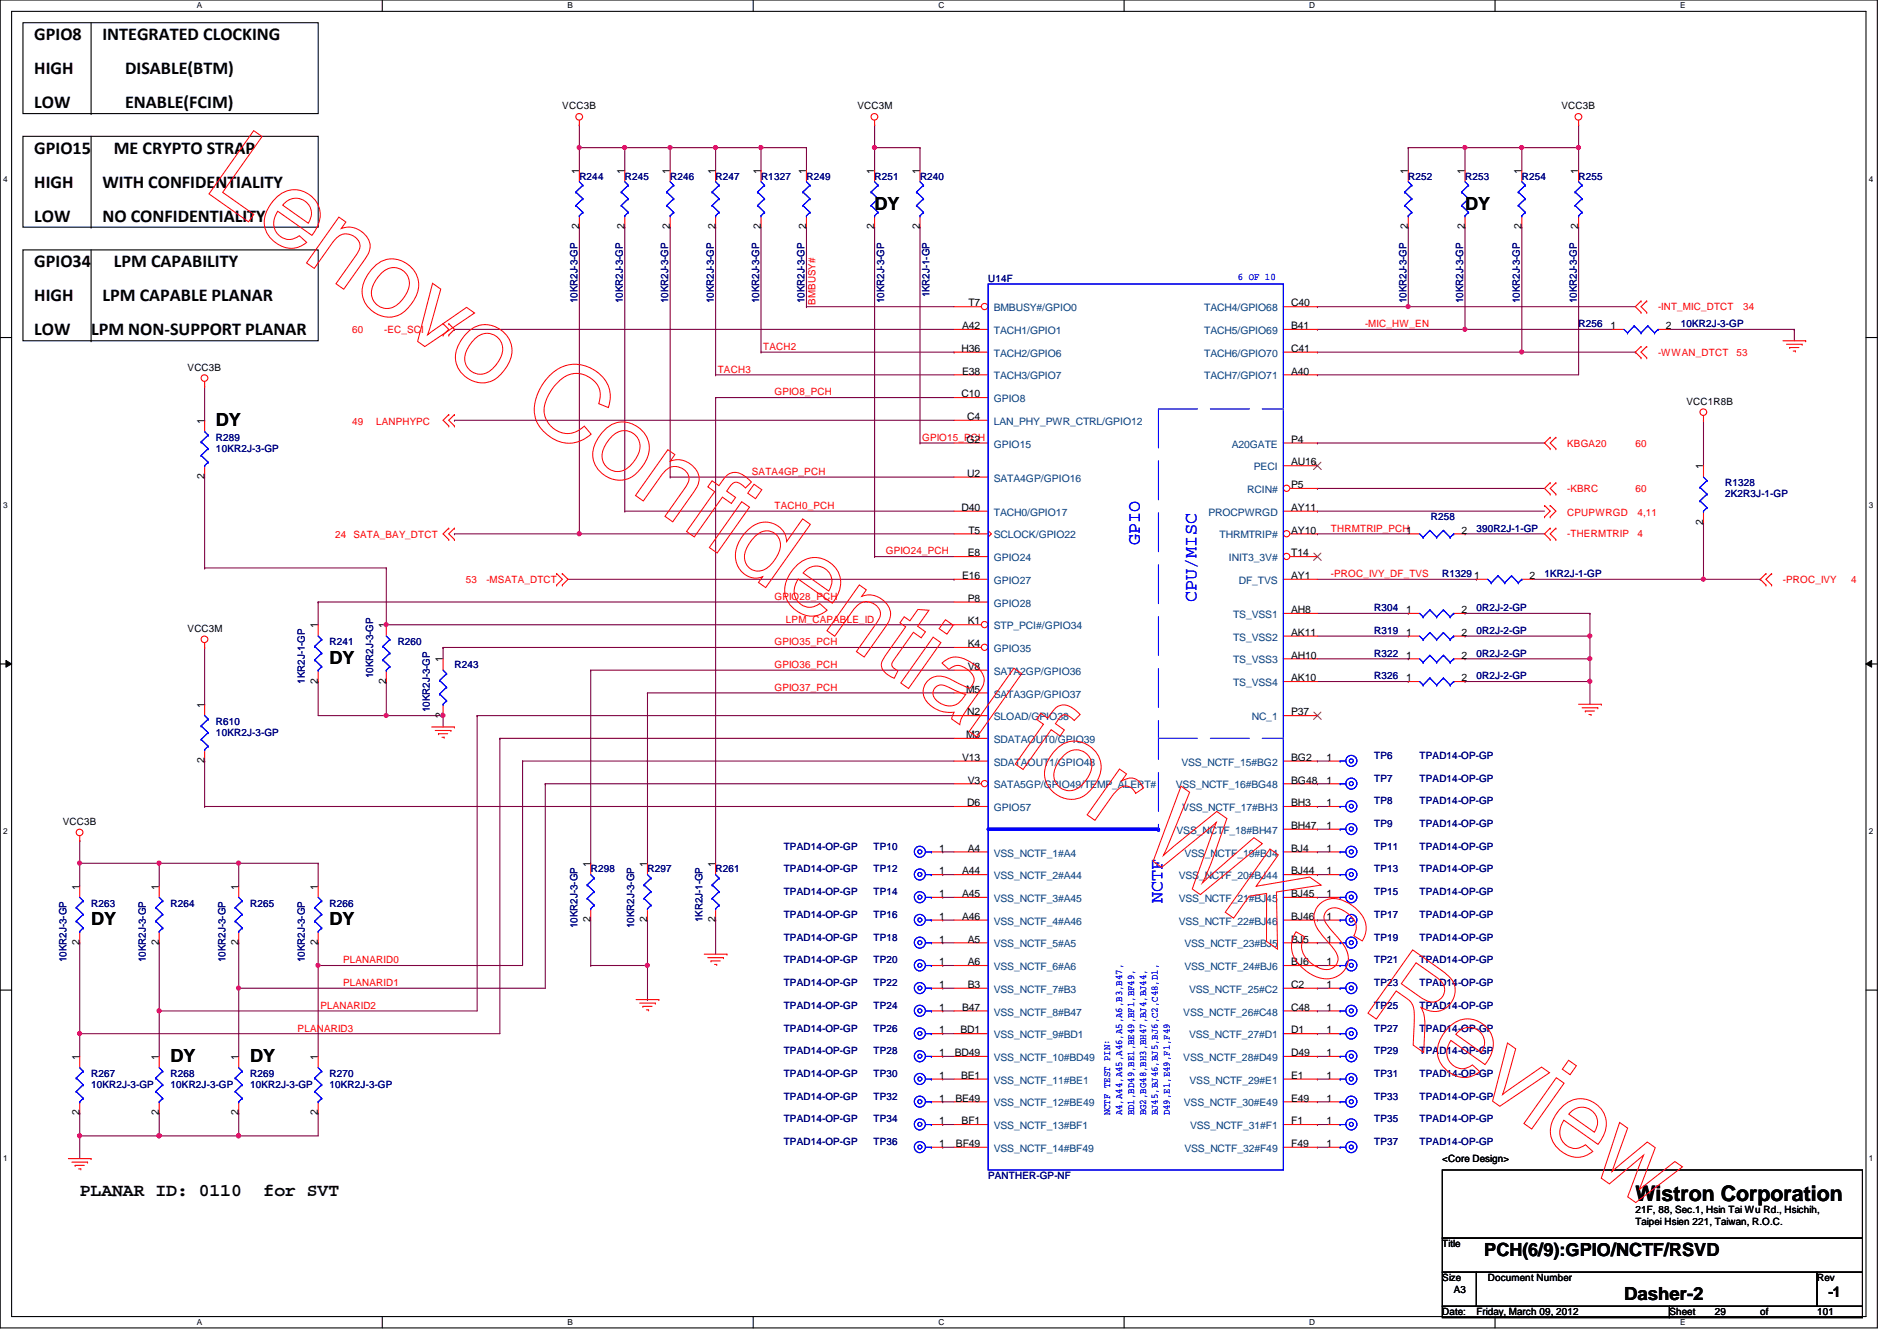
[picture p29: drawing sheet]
<svg xmlns="http://www.w3.org/2000/svg" width="297mm" height="210mm" viewBox="0 0 297 210" stroke-linecap="round" stroke-linejoin="round" font-family="sans-serif">
<defs><g id="words">
<text font-size="3.3" x="256.1" y="188">Wistron Corporation</text>
<g font-size="2.8">
<text x="5.4" y="6.3">GPIO8</text>
<text x="5.4" y="11.6">HIGH</text>
<text x="16" y="6.3">INTEGRATED CLOCKING</text>
<text x="19.6" y="11.6">DISABLE(BTM)</text>
<text x="5.4" y="16.9">LOW</text>
<text x="19.6" y="16.9">ENABLE(FCIM)</text>
<text x="5.4" y="24">GPIO15</text>
<text x="5.4" y="29.4">HIGH</text>
<text x="16" y="29.4">WITH CONFIDENTIALITY</text>
<text x="17.8" y="24">ME CRYPTO STRAP</text>
<text x="5.4" y="34.7">LOW</text>
<text x="16" y="34.7">NO CONFIDENTIALITY</text>
<text x="136.9" y="32.9">DY</text>
<text x="229.4" y="32.9">DY</text>
<text x="5.4" y="41.8">GPIO34</text>
<text x="17.8" y="41.8">LPM CAPABILITY</text>
<text x="5.4" y="47.2">HIGH</text>
<text x="16" y="47.2">LPM CAPABLE PLANAR</text>
<text x="5.4" y="52.5">LOW</text>
<text x="14.3" y="52.5">LPM NON-SUPPORT PLANAR</text>
<text x="33.8" y="66.6">DY</text>
<text x="51.6" y="104">DY</text>
<text x="14.3" y="144.9">DY</text>
<text x="51.6" y="144.9">DY</text>
<text x="26.7" y="166.2">DY</text>
<text x="39.2" y="166.2">DY</text>
<text x="12.5" y="187.3">PLANAR ID: 0110</text>
<text x="41.3" y="187.3">for SVT</text>
<text x="232.4" y="196.6">PCH(6/9):GPIO/NCTF/RSVD</text>
<text x="254.3" y="203.5">Dasher-2</text>
</g>
<g font-size="2.8" fill="#00f">
<text x="178.5" y="85.3" transform="rotate(-90 178.5 85.3)">GPIO</text>
<text x="187.4" y="94.2" transform="rotate(-90 187.4 94.2)">CPU/MISC</text>
<text x="182" y="141.4" transform="rotate(-90 182 141.4)">NCTF</text>
</g>
<text font-size="2.3" x="286.3" y="203">-1</text>
<g font-size="1.6">
<text x="88.1" y="17.1">VCC3B</text>
<text x="134.3" y="17.1">VCC3M</text>
<text x="244.5" y="17.1">VCC3B</text>
<text x="90.7" y="27.2" transform="rotate(-90 90.7 27.2)">1</text>
<text x="97.8" y="27.2" transform="rotate(-90 97.8 27.2)">1</text>
<text x="104.9" y="27.2" transform="rotate(-90 104.9 27.2)">1</text>
<text x="112" y="27.2" transform="rotate(-90 112 27.2)">1</text>
<text x="119.1" y="27.2" transform="rotate(-90 119.1 27.2)">1</text>
<text x="126.2" y="27.2" transform="rotate(-90 126.2 27.2)">1</text>
<text x="136.9" y="27.2" transform="rotate(-90 136.9 27.2)">1</text>
<text x="144" y="27.2" transform="rotate(-90 144 27.2)">1</text>
<text x="220.5" y="27.2" transform="rotate(-90 220.5 27.2)">1</text>
<text x="229.4" y="27.2" transform="rotate(-90 229.4 27.2)">1</text>
<text x="238.2" y="27.2" transform="rotate(-90 238.2 27.2)">1</text>
<text x="247.1" y="27.2" transform="rotate(-90 247.1 27.2)">1</text>
<text x="90.7" y="35.9" transform="rotate(-90 90.7 35.9)">2</text>
<text x="97.8" y="35.9" transform="rotate(-90 97.8 35.9)">2</text>
<text x="104.9" y="35.9" transform="rotate(-90 104.9 35.9)">2</text>
<text x="112" y="35.9" transform="rotate(-90 112 35.9)">2</text>
<text x="119.1" y="35.9" transform="rotate(-90 119.1 35.9)">2</text>
<text x="126.2" y="35.9" transform="rotate(-90 126.2 35.9)">2</text>
<text x="136.9" y="35.9" transform="rotate(-90 136.9 35.9)">2</text>
<text x="144" y="35.9" transform="rotate(-90 144 35.9)">2</text>
<text x="220.5" y="35.9" transform="rotate(-90 220.5 35.9)">2</text>
<text x="229.4" y="35.9" transform="rotate(-90 229.4 35.9)">2</text>
<text x="238.2" y="35.9" transform="rotate(-90 238.2 35.9)">2</text>
<text x="247.1" y="35.9" transform="rotate(-90 247.1 35.9)">2</text>
<text x="151.6" y="48">T7</text>
<text x="202.2" y="48">C40</text>
<text x="150.7" y="51.5">A42</text>
<text x="202.2" y="51.5">B41</text>
<text x="252.2" y="51.5">1</text>
<text x="260.9" y="51.5">2</text>
<text x="29.4" y="58">VCC3B</text>
<text x="150.6" y="55.1">H36</text>
<text x="150.7" y="58.6">E38</text>
<text x="202.2" y="55.1">C41</text>
<text x="202.2" y="58.6">A40</text>
<text x="150.6" y="62.2">C10</text>
<text x="151.5" y="65.7">C4</text>
<text x="264.1" y="63.3">VCC1R8B</text>
<text x="32" y="66.3" transform="rotate(-90 32 66.3)">1</text>
<text x="151.3" y="69.3">G2</text>
<text x="202.2" y="69.3">P4</text>
<text x="32" y="75" transform="rotate(-90 32 75)">2</text>
<text x="151.5" y="74.6">U2</text>
<text x="202.2" y="76.4">P5</text>
<text x="202.2" y="72.9">AU16</text>
<text x="266.7" y="73.4" transform="rotate(-90 266.7 73.4)">1</text>
<text x="150.6" y="80">D40</text>
<text x="151.6" y="83.5">T5</text>
<text x="202.2" y="80">AY11</text>
<text x="202.2" y="83.5">AY10</text>
<text x="228.9" y="83.5">2</text>
<text x="266.7" y="82.1" transform="rotate(-90 266.7 82.1)">2</text>
<text x="151.6" y="87.1">E8</text>
<text x="202.2" y="87.1">T14</text>
<text x="150.7" y="90.6">E16</text>
<text x="151.6" y="94.2">P8</text>
<text x="202.2" y="96">AH8</text>
<text x="202.2" y="90.6">AY1</text>
<text x="220.2" y="96">1</text>
<text x="228.9" y="96">2</text>
<text x="230.8" y="90.6">1</text>
<text x="239.5" y="90.6">2</text>
<text x="29.4" y="98.9">VCC3M</text>
<text x="49.8" y="98.3" transform="rotate(-90 49.8 98.3)">1</text>
<text x="60.4" y="98.3" transform="rotate(-90 60.4 98.3)">1</text>
<text x="151.6" y="97.7">K1</text>
<text x="151.6" y="101.3">K4</text>
<text x="202.2" y="99.5">AK11</text>
<text x="220.2" y="99.5">1</text>
<text x="228.9" y="99.5">2</text>
<text x="49.8" y="107" transform="rotate(-90 49.8 107)">2</text>
<text x="60.4" y="107" transform="rotate(-90 60.4 107)">2</text>
<text x="69.3" y="103.7" transform="rotate(-90 69.3 103.7)">1</text>
<text x="151.6" y="104.9">V8</text>
<text x="202.2" y="106.6">AK10</text>
<text x="202.2" y="103.1">AH10</text>
<text x="220.2" y="103.1">1</text>
<text x="220.2" y="106.6">1</text>
<text x="228.9" y="103.1">2</text>
<text x="228.9" y="106.6">2</text>
<text x="32" y="110.8" transform="rotate(-90 32 110.8)">1</text>
<text x="69.3" y="112.4" transform="rotate(-90 69.3 112.4)">2</text>
<text x="151.3" y="108.4">M5</text>
<text x="151.5" y="112">N2</text>
<text x="202.2" y="112">P37</text>
<text x="32" y="119.5" transform="rotate(-90 32 119.5)">2</text>
<text x="150.7" y="119.1">V13</text>
<text x="151.3" y="115.5">M3</text>
<text x="202.2" y="119.1">BG2</text>
<text x="207.7" y="119.1">1</text>
<text x="151.6" y="122.6">V3</text>
<text x="202.2" y="122.6">BG48</text>
<text x="207.7" y="122.6">1</text>
<text x="9.8" y="129.1">VCC3B</text>
<text x="151.5" y="126.2">D6</text>
<text x="202.2" y="126.2">BH3</text>
<text x="202.2" y="129.8">BH47</text>
<text x="207.7" y="129.8">1</text>
<text x="207.7" y="126.2">1</text>
<text x="92.5" y="135.7" transform="rotate(-90 92.5 135.7)">1</text>
<text x="101.3" y="135.7" transform="rotate(-90 101.3 135.7)">1</text>
<text x="112" y="135.7" transform="rotate(-90 112 135.7)">1</text>
<text x="147.1" y="136.9">1</text>
<text x="147.1" y="133.3">1</text>
<text x="150.7" y="136.9">A44</text>
<text x="151.6" y="133.3">A4</text>
<text x="202.2" y="133.3">BJ4</text>
<text x="202.2" y="136.9">BJ44</text>
<text x="207.7" y="136.9">1</text>
<text x="207.7" y="133.3">1</text>
<text x="12.4" y="139.2" transform="rotate(-90 12.4 139.2)">1</text>
<text x="24.9" y="139.2" transform="rotate(-90 24.9 139.2)">1</text>
<text x="37.3" y="139.2" transform="rotate(-90 37.3 139.2)">1</text>
<text x="49.8" y="139.2" transform="rotate(-90 49.8 139.2)">1</text>
<text x="147.1" y="144">1</text>
<text x="147.1" y="140.4">1</text>
<text x="150.7" y="140.4">A45</text>
<text x="150.7" y="144">A46</text>
<text x="202.2" y="140.4">BJ45</text>
<text x="202.2" y="144">BJ46</text>
<text x="207.7" y="144">1</text>
<text x="207.7" y="140.4">1</text>
<text x="12.4" y="147.9" transform="rotate(-90 12.4 147.9)">2</text>
<text x="24.9" y="147.9" transform="rotate(-90 24.9 147.9)">2</text>
<text x="37.3" y="147.9" transform="rotate(-90 37.3 147.9)">2</text>
<text x="49.8" y="147.9" transform="rotate(-90 49.8 147.9)">2</text>
<text x="92.5" y="144.4" transform="rotate(-90 92.5 144.4)">2</text>
<text x="101.3" y="144.4" transform="rotate(-90 101.3 144.4)">2</text>
<text x="112" y="144.4" transform="rotate(-90 112 144.4)">2</text>
<text x="147.1" y="147.5">1</text>
<text x="151.6" y="147.5">A5</text>
<text x="202.2" y="147.5">BJ5</text>
<text x="207.7" y="147.5">1</text>
<text x="147.1" y="154.6">1</text>
<text x="147.1" y="151.1">1</text>
<text x="151.6" y="151.1">A6</text>
<text x="151.6" y="154.6">B3</text>
<text x="202.2" y="151.1">BJ6</text>
<text x="202.2" y="154.6">C2</text>
<text x="207.7" y="151.1">1</text>
<text x="207.7" y="154.6">1</text>
<text x="147.1" y="161.8">1</text>
<text x="147.1" y="158.2">1</text>
<text x="150.4" y="161.8">BD1</text>
<text x="150.7" y="158.2">B47</text>
<text x="202.2" y="158.2">C48</text>
<text x="202.2" y="161.8">D1</text>
<text x="207.7" y="161.8">1</text>
<text x="207.7" y="158.2">1</text>
<text x="12.4" y="165.9" transform="rotate(-90 12.4 165.9)">1</text>
<text x="24.9" y="165.9" transform="rotate(-90 24.9 165.9)">1</text>
<text x="37.3" y="165.9" transform="rotate(-90 37.3 165.9)">1</text>
<text x="49.8" y="165.9" transform="rotate(-90 49.8 165.9)">1</text>
<text x="147.1" y="165.3">1</text>
<text x="149.5" y="165.3">BD49</text>
<text x="202.2" y="165.3">D49</text>
<text x="207.7" y="165.3">1</text>
<text x="147.1" y="172.4">1</text>
<text x="147.1" y="168.9">1</text>
<text x="149.6" y="172.4">BE49</text>
<text x="150.5" y="168.9">BE1</text>
<text x="202.2" y="168.9">E1</text>
<text x="202.2" y="172.4">E49</text>
<text x="207.7" y="172.4">1</text>
<text x="207.7" y="168.9">1</text>
<text x="12.4" y="174.6" transform="rotate(-90 12.4 174.6)">2</text>
<text x="24.9" y="174.6" transform="rotate(-90 24.9 174.6)">2</text>
<text x="37.3" y="174.6" transform="rotate(-90 37.3 174.6)">2</text>
<text x="49.8" y="174.6" transform="rotate(-90 49.8 174.6)">2</text>
<text x="147.1" y="176">1</text>
<text x="147.1" y="179.5">1</text>
<text x="149.7" y="179.5">BF49</text>
<text x="150.6" y="176">BF1</text>
<text x="202.2" y="179.5">F49</text>
<text x="202.2" y="176">F1</text>
<text x="207.7" y="179.5">1</text>
<text x="207.7" y="176">1</text>
<text x="225.8" y="181.9">&lt;Core Design&gt;</text>
<text x="256.1" y="189.9">21F, 88, Sec.1, Hsin Tai Wu Rd., Hsichih,</text>
<text x="256.1" y="191.7">Taipei Hsien 221, Taiwan, R.O.C.</text>
<text x="225.8" y="195.2">Title</text>
<text x="225.8" y="200.6">Size</text>
<text x="227.6" y="202.4">A3</text>
<text x="233" y="200.6">Document Number</text>
<text x="284.5" y="200.6">Rev</text>
<text x="225.8" y="205.9">Date:</text>
<text x="231.2" y="205.9">Friday, March 09, 2012</text>
<text x="261.4" y="205.9">Sheet</text>
<text x="268.5" y="205.9">29</text>
<text x="275.6" y="205.9">of</text>
<text x="284.5" y="205.9">101</text>
</g>
<g font-size="1.6" fill="#000080">
<text x="90.7" y="28.1">R244</text>
<text x="97.8" y="28.1">R245</text>
<text x="104.9" y="28.1">R246</text>
<text x="112.1" y="28.1">R247</text>
<text x="119.2" y="28.1">R1327</text>
<text x="126.3" y="28.1">R249</text>
<text x="136.9" y="28.1">R251</text>
<text x="144.1" y="28.1">R240</text>
<text x="220.5" y="28.1">R252</text>
<text x="229.4" y="28.1">R253</text>
<text x="238.3" y="28.1">R254</text>
<text x="247.2" y="28.1">R255</text>
<text x="90.4" y="47.5" transform="rotate(-90 90.4 47.5)">10KR2J-3-GP</text>
<text x="97.5" y="47.5" transform="rotate(-90 97.5 47.5)">10KR2J-3-GP</text>
<text x="104.6" y="47.5" transform="rotate(-90 104.6 47.5)">10KR2J-3-GP</text>
<text x="111.8" y="47.5" transform="rotate(-90 111.8 47.5)">10KR2J-3-GP</text>
<text x="118.9" y="47.5" transform="rotate(-90 118.9 47.5)">10KR2J-3-GP</text>
<text x="126" y="47.5" transform="rotate(-90 126 47.5)">10KR2J-3-GP</text>
<text x="138.4" y="47.5" transform="rotate(-90 138.4 47.5)">10KR2J-3-GP</text>
<text x="145.5" y="46.6" transform="rotate(-90 145.5 46.6)">1KR2J-1-GP</text>
<text x="154.7" y="44.1">U14F</text>
<text x="220.2" y="47.5" transform="rotate(-90 220.2 47.5)">10KR2J-3-GP</text>
<text x="229.1" y="47.5" transform="rotate(-90 229.1 47.5)">10KR2J-3-GP</text>
<text x="238" y="47.5" transform="rotate(-90 238 47.5)">10KR2J-3-GP</text>
<text x="246.9" y="47.5" transform="rotate(-90 246.9 47.5)">10KR2J-3-GP</text>
<text x="247.2" y="51.2">R256</text>
<text x="263.2" y="51.2">10KR2J-3-GP</text>
<text x="33.8" y="69">R289</text>
<text x="33.8" y="70.8">10KR2J-3-GP</text>
<text x="270.1" y="76.1">R1328</text>
<text x="270.1" y="77.7">2K2R3J-1-GP</text>
<text x="224.1" y="81.4">R258</text>
<text x="231.2" y="83.2">390R2J-1-GP</text>
<text x="215.2" y="95.7">R304</text>
<text x="225.8" y="90.3">R1329</text>
<text x="231.2" y="95.7">0R2J-2-GP</text>
<text x="241.8" y="90.3">1KR2J-1-GP</text>
<text x="51.6" y="101">R241</text>
<text x="62.3" y="101">R260</text>
<text x="215.2" y="99.2">R319</text>
<text x="231.2" y="99.2">0R2J-2-GP</text>
<text x="47.7" y="107" transform="rotate(-90 47.7 107)">1KR2J-1-GP</text>
<text x="58.4" y="106.1" transform="rotate(-90 58.4 106.1)">10KR2J-3-GP</text>
<text x="71.2" y="104.6">R243</text>
<text x="215.2" y="102.8">R322</text>
<text x="215.2" y="106.3">R326</text>
<text x="231.2" y="102.8">0R2J-2-GP</text>
<text x="231.2" y="106.3">0R2J-2-GP</text>
<text x="33.8" y="113.5">R610</text>
<text x="67.3" y="111.5" transform="rotate(-90 67.3 111.5)">10KR2J-3-GP</text>
<text x="33.8" y="115.2">10KR2J-3-GP</text>
<text x="215.2" y="118.8">TP6</text>
<text x="222.3" y="118.8">TPAD14-OP-GP</text>
<text x="215.2" y="122.3">TP7</text>
<text x="215.2" y="125.9">TP8</text>
<text x="222.3" y="122.3">TPAD14-OP-GP</text>
<text x="222.3" y="125.9">TPAD14-OP-GP</text>
<text x="215.2" y="129.5">TP9</text>
<text x="222.3" y="129.5">TPAD14-OP-GP</text>
<text x="92.5" y="136.6">R298</text>
<text x="101.4" y="136.6">R297</text>
<text x="112.1" y="136.6">R261</text>
<text x="122.7" y="136.6">TPAD14-OP-GP</text>
<text x="122.7" y="133">TPAD14-OP-GP</text>
<text x="136.8" y="136.6">TP12</text>
<text x="136.8" y="133">TP10</text>
<text x="215.2" y="136.6">TP13</text>
<text x="215.2" y="133">TP11</text>
<text x="222.3" y="136.6">TPAD14-OP-GP</text>
<text x="222.3" y="133">TPAD14-OP-GP</text>
<text x="14.3" y="141.9">R263</text>
<text x="26.7" y="141.9">R264</text>
<text x="39.2" y="141.9">R265</text>
<text x="51.6" y="141.9">R266</text>
<text x="122.7" y="143.7">TPAD14-OP-GP</text>
<text x="122.7" y="140.1">TPAD14-OP-GP</text>
<text x="136.8" y="143.7">TP16</text>
<text x="136.8" y="140.1">TP14</text>
<text x="215.2" y="143.7">TP17</text>
<text x="215.2" y="140.1">TP15</text>
<text x="222.3" y="143.7">TPAD14-OP-GP</text>
<text x="222.3" y="140.1">TPAD14-OP-GP</text>
<text x="90.4" y="145.2" transform="rotate(-90 90.4 145.2)">10KR2J-3-GP</text>
<text x="99.3" y="145.2" transform="rotate(-90 99.3 145.2)">10KR2J-3-GP</text>
<text x="110" y="144.4" transform="rotate(-90 110 144.4)">1KR2J-1-GP</text>
<text x="122.7" y="147.2">TPAD14-OP-GP</text>
<text x="136.8" y="147.2">TP18</text>
<text x="215.2" y="147.2">TP19</text>
<text x="222.3" y="147.2">TPAD14-OP-GP</text>
<text x="10.4" y="150.6" transform="rotate(-90 10.4 150.6)">10KR2J-3-GP</text>
<text x="22.9" y="150.6" transform="rotate(-90 22.9 150.6)">10KR2J-3-GP</text>
<text x="35.3" y="150.6" transform="rotate(-90 35.3 150.6)">10KR2J-3-GP</text>
<text x="47.7" y="150.6" transform="rotate(-90 47.7 150.6)">10KR2J-3-GP</text>
<text x="122.7" y="154.3">TPAD14-OP-GP</text>
<text x="122.7" y="150.8">TPAD14-OP-GP</text>
<text x="136.8" y="154.3">TP22</text>
<text x="136.8" y="150.8">TP20</text>
<text x="215.2" y="150.8">TP21</text>
<text x="215.2" y="154.3">TP23</text>
<text x="222.3" y="150.8">TPAD14-OP-GP</text>
<text x="222.3" y="154.3">TPAD14-OP-GP</text>
<text x="122.7" y="161.5">TPAD14-OP-GP</text>
<text x="122.7" y="157.9">TPAD14-OP-GP</text>
<text x="136.8" y="161.5">TP26</text>
<text x="136.8" y="157.9">TP24</text>
<text x="215.2" y="161.5">TP27</text>
<text x="215.2" y="157.9">TP25</text>
<text x="222.3" y="161.5">TPAD14-OP-GP</text>
<text x="222.3" y="157.9">TPAD14-OP-GP</text>
<text x="122.7" y="165">TPAD14-OP-GP</text>
<text x="136.8" y="165">TP28</text>
<text x="215.2" y="165">TP29</text>
<text x="222.3" y="165">TPAD14-OP-GP</text>
<text x="14.3" y="168.6">R267</text>
<text x="14.3" y="170.3">10KR2J-3-GP</text>
<text x="26.7" y="168.6">R268</text>
<text x="26.7" y="170.3">10KR2J-3-GP</text>
<text x="39.2" y="168.6">R269</text>
<text x="39.2" y="170.3">10KR2J-3-GP</text>
<text x="51.6" y="168.6">R270</text>
<text x="51.6" y="170.3">10KR2J-3-GP</text>
<text x="122.7" y="172.1">TPAD14-OP-GP</text>
<text x="122.7" y="168.6">TPAD14-OP-GP</text>
<text x="136.8" y="172.1">TP32</text>
<text x="136.8" y="168.6">TP30</text>
<text x="215.2" y="172.1">TP33</text>
<text x="215.2" y="168.6">TP31</text>
<text x="222.3" y="172.1">TPAD14-OP-GP</text>
<text x="222.3" y="168.6">TPAD14-OP-GP</text>
<text x="122.7" y="175.7">TPAD14-OP-GP</text>
<text x="122.7" y="179.2">TPAD14-OP-GP</text>
<text x="136.8" y="175.7">TP34</text>
<text x="136.8" y="179.2">TP36</text>
<text x="215.2" y="179.2">TP37</text>
<text x="215.2" y="175.7">TP35</text>
<text x="222.3" y="179.2">TPAD14-OP-GP</text>
<text x="222.3" y="175.7">TPAD14-OP-GP</text>
<text x="154.7" y="184.6">PANTHER-GP-NF</text>
</g>
<g font-size="1.6" fill="#f00">
<text x="127.7" y="47.7" transform="rotate(-90 127.7 47.7)">BMBUSY#</text>
<text x="55.2" y="52.1">60</text>
<text x="60.2" y="52.1">-EC_SCI</text>
<text x="213.7" y="51.2">-MIC_HW_EN</text>
<text x="259.6" y="48.6">-INT_MIC_DTCT</text>
<text x="273" y="48.6">34</text>
<text x="112.4" y="58.3">TACH3</text>
<text x="119.5" y="54.8">TACH2</text>
<text x="259.6" y="55.7">-WWAN_DTCT</text>
<text x="271.9" y="55.7">53</text>
<text x="121.3" y="61.9">GPIO8_PCH</text>
<text x="55.2" y="66.5">49</text>
<text x="58.9" y="66.5">LANPHYPC</text>
<text x="144.4" y="69">GPIO15_PCH</text>
<text x="245.4" y="69.9">KBGA20</text>
<text x="256.1" y="69.9">60</text>
<text x="117.7" y="74.3">SATA4GP_PCH</text>
<text x="245.4" y="77">-KBRC</text>
<text x="256.1" y="77">60</text>
<text x="121.3" y="79.7">TACH0_PCH</text>
<text x="208.4" y="83.2">THRMTRIP_PCH1</text>
<text x="245.4" y="80.7">CPUPWRGD</text>
<text x="256.4" y="80.7">4,11</text>
<text x="52.5" y="84.3">24 SATA_BAY_DTCT</text>
<text x="138.7" y="86.8">GPIO24_PCH</text>
<text x="245.4" y="84.1">-THERMTRIP</text>
<text x="256.4" y="84.1">4</text>
<text x="72.9" y="91.2">53</text>
<text x="76.2" y="91.2">-MSATA_DTCT</text>
<text x="121.3" y="93.9">GPIO28_PCH</text>
<text x="208.4" y="90.3">-PROC_IVY_DF_TVS</text>
<text x="279.2" y="91.2">-PROC_IVY</text>
<text x="289.9" y="91.2">4</text>
<text x="121.3" y="101">GPIO35_PCH</text>
<text x="123.1" y="97.5">LPM_CAPABLE_ID</text>
<text x="121.3" y="104.6">GPIO36_PCH</text>
<text x="121.3" y="108.1">GPIO37_PCH</text>
<text x="53.7" y="154.3">PLANARID1</text>
<text x="53.7" y="150.8">PLANARID0</text>
<text x="46.6" y="161.5">PLANARID3</text>
<text x="50.2" y="157.9">PLANARID2</text>
</g>
<g font-size="1.6" fill="#00f">
<text x="193.8" y="43.9">6 OF 10</text>
<text x="173.9" y="174.6" transform="rotate(-90 173.9 174.6)">NCTF TEST PIN:</text>
<text x="175.7" y="174.6" transform="rotate(-90 175.7 174.6)">A4,A44,A45,A46,A5,A6,B3,B47,</text>
<text x="177.6" y="174.6" transform="rotate(-90 177.6 174.6)">BD1,BD49,BE1,BE49,BF1,BF49,</text>
<text x="179.4" y="174.6" transform="rotate(-90 179.4 174.6)">BG2,BG48,BH3,BH47,BJ4,BJ44,</text>
<text x="181.3" y="174.6" transform="rotate(-90 181.3 174.6)">BJ45,BJ46,BJ5,BJ6,C2,C48,D1,</text>
<text x="183.2" y="174.6" transform="rotate(-90 183.2 174.6)">D49,E1,E49,F1,F49</text>
</g>
<g font-size="1.6" fill="#004080">
<text x="155.6" y="48.7">BMBUSY#/GPIO0</text>
<text x="155.6" y="52.3">TACH1/GPIO1</text>
<text x="188.5" y="48.7">TACH4/GPIO68</text>
<text x="188.5" y="52.3">TACH5/GPIO69</text>
<text x="155.6" y="55.8">TACH2/GPIO6</text>
<text x="155.6" y="59.4">TACH3/GPIO7</text>
<text x="188.5" y="55.8">TACH6/GPIO70</text>
<text x="188.5" y="59.4">TACH7/GPIO71</text>
<text x="155.6" y="62.9">GPIO8</text>
<text x="155.6" y="66.5">LAN_PHY_PWR_CTRL/GPIO12</text>
<text x="155.6" y="70.1">GPIO15</text>
<text x="192.9" y="70.1">A20GATE</text>
<text x="155.6" y="75.4">SATA4GP/GPIO16</text>
<text x="195.3" y="77.2">RCIN#</text>
<text x="196.3" y="73.6">PECI</text>
<text x="155.6" y="80.7">TACH0/GPIO17</text>
<text x="189.2" y="80.7">PROCPWRGD</text>
<text x="155.6" y="87.8">GPIO24</text>
<text x="155.6" y="84.3">SCLOCK/GPIO22</text>
<text x="191" y="84.3">THRMTRIP#</text>
<text x="192.4" y="87.8">INIT3_3V#</text>
<text x="155.6" y="91.4">GPIO27</text>
<text x="155.6" y="95">GPIO28</text>
<text x="194" y="91.4">DF_TVS</text>
<text x="155.6" y="98.5">STP_PCI#/GPIO34</text>
<text x="193.1" y="100.3">TS_VSS2</text>
<text x="193.1" y="96.7">TS_VSS1</text>
<text x="155.6" y="105.6">SATA2GP/GPIO36</text>
<text x="155.6" y="102.1">GPIO35</text>
<text x="193.1" y="107.4">TS_VSS4</text>
<text x="193.1" y="103.8">TS_VSS3</text>
<text x="155.6" y="109.2">SATA3GP/GPIO37</text>
<text x="155.6" y="112.7">SLOAD/GPIO38</text>
<text x="196" y="112.7">NC_1</text>
<text x="155.6" y="116.3">SDATAOUT0/GPIO39</text>
<text x="155.6" y="119.8">SDATAOUT1/GPIO48</text>
<text x="185" y="119.8">VSS_NCTF_15#BG2</text>
<text x="155.6" y="123.4">SATA5GP/GPIO49/TEMP_ALERT#</text>
<text x="184.1" y="123.4">VSS_NCTF_16#BG48</text>
<text x="155.6" y="127">GPIO57</text>
<text x="184.2" y="130.5">VSS_NCTF_18#BH47</text>
<text x="185.1" y="127">VSS_NCTF_17#BH3</text>
<text x="155.6" y="134.1">VSS_NCTF_1#A4</text>
<text x="155.6" y="137.6">VSS_NCTF_2#A44</text>
<text x="184.6" y="137.6">VSS_NCTF_20#BJ44</text>
<text x="185.5" y="134.1">VSS_NCTF_19#BJ4</text>
<text x="155.6" y="141.2">VSS_NCTF_3#A45</text>
<text x="184.6" y="141.2">VSS_NCTF_21#BJ45</text>
<text x="155.6" y="144.7">VSS_NCTF_4#A46</text>
<text x="155.6" y="148.3">VSS_NCTF_5#A5</text>
<text x="184.6" y="144.7">VSS_NCTF_22#BJ46</text>
<text x="185.5" y="148.3">VSS_NCTF_23#BJ5</text>
<text x="155.6" y="151.8">VSS_NCTF_6#A6</text>
<text x="155.6" y="155.4">VSS_NCTF_7#B3</text>
<text x="185.5" y="151.8">VSS_NCTF_24#BJ6</text>
<text x="186.2" y="155.4">VSS_NCTF_25#C2</text>
<text x="155.6" y="159">VSS_NCTF_8#B47</text>
<text x="185.3" y="159">VSS_NCTF_26#C48</text>
<text x="155.6" y="162.5">VSS_NCTF_9#BD1</text>
<text x="155.6" y="166.1">VSS_NCTF_10#BD49</text>
<text x="185.3" y="166.1">VSS_NCTF_28#D49</text>
<text x="186.2" y="162.5">VSS_NCTF_27#D1</text>
<text x="155.6" y="169.6">VSS_NCTF_11#BE1</text>
<text x="155.6" y="173.2">VSS_NCTF_12#BE49</text>
<text x="185.4" y="173.2">VSS_NCTF_30#E49</text>
<text x="186.3" y="169.6">VSS_NCTF_29#E1</text>
<text x="155.6" y="176.7">VSS_NCTF_13#BF1</text>
<text x="186.3" y="176.7">VSS_NCTF_31#F1</text>
<text x="155.6" y="180.3">VSS_NCTF_14#BF49</text>
<text x="185.5" y="180.3">VSS_NCTF_32#F49</text>
</g>
<g font-size="1.3">
<text x="30.8" y="1.3">A</text>
<text x="88.9" y="1.3">B</text>
<text x="146.9" y="1.3">C</text>
<text x="205" y="1.3">D</text>
<text x="263.1" y="1.3">E</text>
<text x=".5" y="28.4">4</text>
<text x="292.6" y="28.4">4</text>
<text x=".5" y="79.5">3</text>
<text x="292.6" y="79.5">3</text>
<text x=".5" y="130.6">2</text>
<text x="292.6" y="130.6">2</text>
<text x=".5" y="181.7">1</text>
<text x="292.6" y="181.7">1</text>
<text x="30.8" y="207.4">A</text>
<text x="88.9" y="207.4">B</text>
<text x="146.9" y="207.4">C</text>
<text x="205" y="207.4">D</text>
<text x="263.1" y="207.4">E</text>
</g>
</g></defs>
<path d="M0 0h294v207.9h-294zM1.8 1.8h290.4v204.3h-290.4z" fill="none" stroke="#000" stroke-width=".17"/>
<g fill="#fff">
<path d="M30.8 .2h.8v1.4h-.8z"/>
<path d="M30.8 206.2h.8v1.4h-.8z"/>
</g>
<path d="M59.9 0v1.8M59.9 206.1v1.8" fill="none" stroke="#000" stroke-width=".17"/>
<g fill="#fff">
<path d="M88.9 .2h.8v1.4h-.8z"/>
<path d="M88.9 206.2h.8v1.4h-.8z"/>
</g>
<path d="M117.9 0v1.8M117.9 206.1v1.8" fill="none" stroke="#000" stroke-width=".17"/>
<g fill="#fff">
<path d="M146.9 .2h.9v1.4h-.9z"/>
<path d="M146.9 206.2h.9v1.4h-.9z"/>
</g>
<path d="M176 0v1.8M176 206.1v1.8" fill="none" stroke="#000" stroke-width=".17"/>
<g fill="#fff">
<path d="M205 .2h.9v1.4h-.9z"/>
<path d="M205 206.2h.9v1.4h-.9z"/>
</g>
<path d="M234.1 0v1.8M234.1 206.1v1.8" fill="none" stroke="#000" stroke-width=".17"/>
<g fill="#fff">
<path d="M263.1 .2h.8v1.4h-.8z"/>
<path d="M263.1 206.2h.8v1.4h-.8z"/>
<path d="M.5 27.3h.7v1.4h-.7z"/>
<path d="M292.6 27.3h.7v1.4h-.7z"/>
<path d="M.5 78.4h.7v1.4h-.7z"/>
<path d="M292.6 78.4h.7v1.4h-.7z"/>
</g>
<path d="M0 52.8h1.8M292.2 52.8h1.8" fill="none" stroke="#000" stroke-width=".17"/>
<g fill="#fff">
<path d="M.5 129.5h.7v1.4h-.7z"/>
<path d="M292.6 129.5h.7v1.4h-.7z"/>
</g>
<path d="M0 103.9h1.8M292.2 103.9h1.8" fill="none" stroke="#000" stroke-width=".17"/>
<path d="M.9 103.4l.9 .5-.9 .5zM292.2 103.9l.9-.5v1z" fill="#000"/>
<path d="M.9 103.4l.9 .5-.9 .5zM292.2 103.9l.9-.5v1z" fill="none" stroke="#000" stroke-width=".16"/>
<g fill="#fff">
<path d="M.5 180.5h.7v1.4h-.7z"/>
<path d="M292.6 180.5h.7v1.4h-.7z"/>
</g>
<path d="M0 155h1.8M292.2 155h1.8" fill="none" stroke="#000" stroke-width=".17"/>
<g fill="none" stroke="#800040" stroke-width=".17">
<path d="M247.2 23.1h.1M247.2 23.1v3.6M206.3 76.5h.1M206.3 69.3h.1M206.3 76.5h35.5M206.3 69.3h35.5M206.3 80h.1M206.3 83.6h.1M206.3 80h35.5M206.3 83.6h14.2M229.4 83.6h.1M229.4 83.6h12.4"/>
<path d="M206.3 119.1h.1M206.3 119.1h1.8M147.6 136.9h.1M147.6 133.3h.1M147.6 136.9h1.8M147.6 133.3h1.8M206.3 133.3h.1M206.3 136.9h.1M206.3 122.7h.1M206.3 126.2h.1M206.3 129.8h.1M206.3 136.9h1.8"/>
<path d="M206.3 133.3h1.8M206.3 122.7h1.8M206.3 126.2h1.8M206.3 129.8h1.8M147.6 158.2h.1M147.6 140.5h.1M147.6 147.6h.1M147.6 144h.1M147.6 154.7h.1M147.6 151.1h.1M147.6 158.2h1.8M147.6 140.5h1.8"/>
<path d="M147.6 147.6h1.8M147.6 144h1.8M147.6 154.7h1.8M147.6 151.1h1.8M206.3 147.6h.1M206.3 151.1h.1M206.3 154.7h.1M206.3 140.5h.1M206.3 158.2h.1M206.3 144h.1M206.3 158.2h1.8M206.3 140.5h1.8"/>
<path d="M206.3 147.6h1.8M206.3 144h1.8M206.3 154.7h1.8M206.3 151.1h1.8M147.6 168.9h.1M147.6 179.6h.1M147.6 172.5h.1M147.6 176h.1M147.6 161.8h.1M147.6 165.4h.1M147.6 168.9h1.8M147.6 179.6h1.8"/>
<path d="M147.6 172.5h1.8M147.6 176h1.8M147.6 161.8h1.8M147.6 165.4h1.8M206.3 161.8h.1M206.3 179.6h.1M206.3 165.4h.1M206.3 168.9h.1M206.3 172.5h.1M206.3 176h.1M206.3 168.9h1.8M206.3 179.6h1.8"/>
<path d="M206.3 172.5h1.8M206.3 176h1.8M206.3 161.8h1.8M206.3 165.4h1.8"/>
</g>
<circle cx="247.2" cy="23.1" r=".32" fill="#f0f"/>
<circle cx="247.2" cy="23.1" r=".32" fill="none" stroke="#f0f" stroke-width=".17"/>
<path d="M220.5 23.1h.1M220.5 23.1v3.6M220.5 23.1h8.9M238.3 23.1h.1M238.3 23.1h8.9M238.3 23.1v3.6" fill="none" stroke="#800040" stroke-width=".17"/>
<circle cx="238.3" cy="23.1" r=".32" fill="#f0f"/>
<circle cx="238.3" cy="23.1" r=".32" fill="none" stroke="#f0f" stroke-width=".17"/>
<path d="M229.4 23.1h.1M229.4 23.1v3.6M229.4 23.1h8.9" fill="none" stroke="#800040" stroke-width=".17"/>
<circle cx="229.4" cy="23.1" r=".32" fill="#f0f"/>
<circle cx="229.4" cy="23.1" r=".32" fill="none" stroke="#f0f" stroke-width=".17"/>
<path d="M247.2 19.6h.1M247.2 19.6v3.5M220.5 48h.1M220.5 48h35.6" fill="none" stroke="#800040" stroke-width=".17"/>
<circle cx="220.5" cy="48" r=".32" fill="#f0f"/>
<circle cx="220.5" cy="48" r=".32" fill="none" stroke="#f0f" stroke-width=".17"/>
<path d="M220.5 35.6h.1M220.5 35.6v12.4M229.4 51.6h.1M229.4 51.6h23.1" fill="none" stroke="#800040" stroke-width=".17"/>
<circle cx="229.4" cy="51.5" r=".32" fill="#f0f"/>
<circle cx="229.4" cy="51.5" r=".32" fill="none" stroke="#f0f" stroke-width=".17"/>
<path d="M229.4 35.6h.1M229.4 35.6v16M238.3 35.6h.1M238.3 35.6v19.5h-32M206.3 55.1h.1" fill="none" stroke="#800040" stroke-width=".17"/>
<circle cx="238.3" cy="55.1" r=".32" fill="#f0f"/>
<circle cx="238.3" cy="55.1" r=".32" fill="none" stroke="#f0f" stroke-width=".17"/>
<g fill="none" stroke="#800040" stroke-width=".17">
<path d="M247.2 35.6h.1M247.2 35.6v23.1h-40.9M71.2 51.6h.1M71.2 51.6h78.2M206.3 58.7h.1M206.3 51.6h.1M206.3 48h.1M206.3 51.6h23.1M206.3 48h14.2M281 51.6h.1M281 51.6v1.7M71.2 65.8h.1"/>
<path d="M71.2 65.8h78.2M97.8 80h.1M97.8 80h51.6M81.8 119.1h.1M81.8 119.1h67.6M12.5 131.6h.1M12.5 131.6v3.5M24.9 158.2h.1M24.9 158.2v7.2M37.4 147.6h.1M37.4 147.6v7.1"/>
</g>
<circle cx="24.9" cy="158.2" r=".32" fill="#f0f"/>
<circle cx="24.9" cy="158.2" r=".32" fill="none" stroke="#f0f" stroke-width=".17"/>
<path d="M12.5 174.2h.1M12.5 177.8h.1M12.5 174.2v7.2M37.4 177.8h.1M37.4 177.8h12.4" fill="none" stroke="#800040" stroke-width=".17"/>
<circle cx="37.4" cy="177.8" r=".32" fill="#f0f"/>
<circle cx="37.4" cy="177.8" r=".32" fill="none" stroke="#f0f" stroke-width=".17"/>
<path d="M37.4 174.2h.1M37.4 174.2v3.6" fill="none" stroke="#800040" stroke-width=".17"/>
<circle cx="37.4" cy="177.8" r=".32" fill="#f0f"/>
<circle cx="37.4" cy="177.8" r=".32" fill="none" stroke="#f0f" stroke-width=".17"/>
<path d="M24.9 174.2h.1M24.9 174.2v3.6" fill="none" stroke="#800040" stroke-width=".17"/>
<circle cx="24.9" cy="177.8" r=".32" fill="#f0f"/>
<circle cx="24.9" cy="177.8" r=".32" fill="none" stroke="#f0f" stroke-width=".17"/>
<path d="M24.9 135.1h.1M24.9 135.1h12.5M12.5 147.6h.1M12.5 147.6v14.2M37.4 154.7h.1M37.4 154.7v10.7M37.4 154.7h48M49.8 147.6h.1M49.8 147.6v3.5M49.8 174.2h.1M49.8 174.2v3.6" fill="none" stroke="#800040" stroke-width=".17"/>
<circle cx="37.4" cy="154.7" r=".32" fill="#f0f"/>
<circle cx="37.4" cy="154.7" r=".32" fill="none" stroke="#f0f" stroke-width=".17"/>
<path d="M49.8 151.1h.1M49.8 151.1v14.3M49.8 151.1h32" fill="none" stroke="#800040" stroke-width=".17"/>
<circle cx="49.8" cy="151.1" r=".32" fill="#f0f"/>
<circle cx="49.8" cy="151.1" r=".32" fill="none" stroke="#f0f" stroke-width=".17"/>
<path d="M37.4 135.1h.1M37.4 135.1h12.4" fill="none" stroke="#800040" stroke-width=".17"/>
<circle cx="37.4" cy="135.1" r=".32" fill="#f0f"/>
<circle cx="37.4" cy="135.1" r=".32" fill="none" stroke="#f0f" stroke-width=".17"/>
<path d="M37.4 135.1h.1M37.4 135.1v3.6M49.8 135.1h.1M49.8 135.1v3.6M24.9 158.2h.1M24.9 147.6h.1M24.9 158.2h49.8M24.9 147.6v10.6M12.5 161.8h.1M12.5 161.8h65.8M24.9 177.8h.1M24.9 177.8h12.5" fill="none" stroke="#800040" stroke-width=".17"/>
<circle cx="24.9" cy="177.8" r=".32" fill="#f0f"/>
<circle cx="24.9" cy="177.8" r=".32" fill="none" stroke="#f0f" stroke-width=".17"/>
<path d="M12.5 177.8h.1M12.5 177.8h12.4" fill="none" stroke="#800040" stroke-width=".17"/>
<circle cx="24.9" cy="177.8" r=".32" fill="#f0f"/>
<circle cx="24.9" cy="177.8" r=".32" fill="none" stroke="#f0f" stroke-width=".17"/>
<circle cx="12.5" cy="177.8" r=".32" fill="#f0f"/>
<circle cx="12.5" cy="177.8" r=".32" fill="none" stroke="#f0f" stroke-width=".17"/>
<path d="M12.5 161.8h.1M12.5 161.8v3.6" fill="none" stroke="#800040" stroke-width=".17"/>
<circle cx="12.5" cy="161.8" r=".32" fill="#f0f"/>
<circle cx="12.5" cy="161.8" r=".32" fill="none" stroke="#f0f" stroke-width=".17"/>
<path d="M90.7 83.6h.1M90.7 83.6h58.7M24.9 135.1h.1M24.9 135.1v3.6M32 126.2h.1M32 126.2h117.4" fill="none" stroke="#800040" stroke-width=".17"/>
<circle cx="90.7" cy="83.5" r=".32" fill="#f0f"/>
<circle cx="90.7" cy="83.5" r=".32" fill="none" stroke="#f0f" stroke-width=".17"/>
<path d="M12.5 135.1h.1M12.5 135.1v3.6M12.5 135.1h12.4" fill="none" stroke="#800040" stroke-width=".17"/>
<circle cx="24.9" cy="135.1" r=".32" fill="#f0f"/>
<circle cx="24.9" cy="135.1" r=".32" fill="none" stroke="#f0f" stroke-width=".17"/>
<circle cx="12.5" cy="135.1" r=".32" fill="#f0f"/>
<circle cx="12.5" cy="135.1" r=".32" fill="none" stroke="#f0f" stroke-width=".17"/>
<path d="M90.7 23.1h.1M90.7 23.1v3.6M90.7 23.1h7.1M126.3 23.1h.1M126.3 23.1v3.6" fill="none" stroke="#800040" stroke-width=".17"/>
<circle cx="90.7" cy="23.1" r=".32" fill="#f0f"/>
<circle cx="90.7" cy="23.1" r=".32" fill="none" stroke="#f0f" stroke-width=".17"/>
<path d="M97.8 23.1h.1M97.8 23.1v3.6M97.8 23.1h7.1" fill="none" stroke="#800040" stroke-width=".17"/>
<circle cx="97.8" cy="23.1" r=".32" fill="#f0f"/>
<circle cx="97.8" cy="23.1" r=".32" fill="none" stroke="#f0f" stroke-width=".17"/>
<path d="M104.9 23.1h.1M104.9 23.1v3.6M104.9 23.1h7.2M112.1 23.1h.1M112.1 23.1v3.6M119.2 23.1h.1M119.2 23.1h7.1" fill="none" stroke="#800040" stroke-width=".17"/>
<circle cx="104.9" cy="23.1" r=".32" fill="#f0f"/>
<circle cx="104.9" cy="23.1" r=".32" fill="none" stroke="#f0f" stroke-width=".17"/>
<g fill="none" stroke="#800040" stroke-width=".17">
<path d="M136.9 19.6h.1M136.9 19.6v3.5M90.7 35.6h.1M90.7 35.6v48h-19.5M97.8 35.6h.1M97.8 35.6v44.4M104.9 35.6h.1M104.9 35.6v39.1M112.1 35.6h.1M112.1 35.6v23.1M126.3 35.6h.1M126.3 35.6v12.4"/>
<path d="M136.9 35.6h.1M136.9 35.6v51.5M112.1 58.7h.1M112.1 58.7h37.3M126.3 48h.1M126.3 48h23.1M104.9 74.7h.1M104.9 74.7h44.5M112.1 62.2h.1M112.1 62.2v72.9M112.1 62.2h37.3M144.1 69.3h.1"/>
<path d="M144.1 69.3h5.3M49.8 94.2h.1M49.8 94.2h99.6M60.5 97.8h.1M60.5 97.8h88.9M71.2 83.6h.1M136.9 87.1h.1M136.9 87.1h12.5M69.4 101.3h.1M69.4 101.3h80M74.7 112h.1M74.7 112h74.7"/>
<path d="M74.7 112v46.2M78.3 115.6h.1M78.3 115.6v46.2M78.3 115.6h71.1M92.5 104.9h.1M92.5 104.9h56.9M101.4 108.5h.1M101.4 108.5h48M85.4 122.7h.1M85.4 122.7h64M112.1 144h.1M112.1 144v5.4"/>
</g>
<circle cx="60.5" cy="97.8" r=".32" fill="#f0f"/>
<circle cx="60.5" cy="97.8" r=".32" fill="none" stroke="#f0f" stroke-width=".17"/>
<g fill="none" stroke="#800040" stroke-width=".17">
<path d="M206.3 96h14.2M206.3 99.6h14.2M220.5 96h.1M220.5 99.6h.1M229.4 96h.1M229.4 99.6h.1M229.4 96h19.6M229.4 99.6h19.6M249 96h.1M249 99.6h.1M249 96v7.1h-19.6M206.3 103.1h14.2"/>
<path d="M206.3 106.7h14.2M220.5 103.1h.1M220.5 106.7h.1M229.4 103.1h.1M229.4 106.7h.1M229.4 106.7h19.6"/>
</g>
<circle cx="248.9" cy="99.5" r=".32" fill="#f0f"/>
<circle cx="248.9" cy="99.5" r=".32" fill="none" stroke="#f0f" stroke-width=".17"/>
<path d="M249 106.7h.1M249 106.7v3.5" fill="none" stroke="#800040" stroke-width=".17"/>
<circle cx="248.9" cy="106.7" r=".32" fill="#f0f"/>
<circle cx="248.9" cy="106.7" r=".32" fill="none" stroke="#f0f" stroke-width=".17"/>
<g fill="none" stroke="#800040" stroke-width=".17">
<path d="M81.8 119.1h.1M81.8 119.1v32M92.5 104.9v30.2M101.4 108.5v26.6M85.4 122.7h.1M85.4 122.7v32M92.5 135.1h.1M101.4 135.1h.1M92.5 151.1h.1M92.5 144v7.1M92.5 151.1h8.9M101.4 151.1h.1"/>
<path d="M101.4 144v7.1"/>
</g>
<circle cx="101.4" cy="151.1" r=".32" fill="#f0f"/>
<circle cx="101.4" cy="151.1" r=".32" fill="none" stroke="#f0f" stroke-width=".17"/>
<path d="M69.4 112h.1M69.4 112v1.8M101.4 156.5h.1M101.4 151.1v5.4" fill="none" stroke="#800040" stroke-width=".17"/>
<circle cx="69.4" cy="112" r=".32" fill="#f0f"/>
<circle cx="69.4" cy="112" r=".32" fill="none" stroke="#f0f" stroke-width=".17"/>
<path d="M238.3 55.1h17.8M256.1 55.1h.1M261.4 51.6h19.6M281 51.6h.1M249 103.1h.1M249 103.1v3.6" fill="none" stroke="#800040" stroke-width=".17"/>
<circle cx="248.9" cy="103.1" r=".32" fill="#f0f"/>
<circle cx="248.9" cy="103.1" r=".32" fill="none" stroke="#f0f" stroke-width=".17"/>
<path d="M119.2 26.7h.1M119.2 23.1v3.6" fill="none" stroke="#800040" stroke-width=".17"/>
<circle cx="119.1" cy="23.1" r=".32" fill="#f0f"/>
<circle cx="119.1" cy="23.1" r=".32" fill="none" stroke="#f0f" stroke-width=".17"/>
<path d="M112.1 23.1h.1M112.1 23.1h7.1" fill="none" stroke="#800040" stroke-width=".17"/>
<circle cx="112" cy="23.1" r=".32" fill="#f0f"/>
<circle cx="112" cy="23.1" r=".32" fill="none" stroke="#f0f" stroke-width=".17"/>
<path d="M119.2 35.6v19.5M136.9 23.1h.1M136.9 26.7h.1M136.9 23.1h7.2M136.9 23.1v3.6M144.1 23.1h.1M144.1 23.1v3.6M119.2 55.1h.1M119.2 55.1h30.2M149.4 55.1h.1" fill="none" stroke="#800040" stroke-width=".17"/>
<circle cx="136.9" cy="23.1" r=".32" fill="#f0f"/>
<circle cx="136.9" cy="23.1" r=".32" fill="none" stroke="#f0f" stroke-width=".17"/>
<g fill="none" stroke="#800040" stroke-width=".17">
<path d="M90.7 19.6h.1M90.7 19.6v3.5M144.1 35.6h.1M144.1 35.6v33.7M49.8 94.2h.1M49.8 94.2v3.6M49.8 106.7h.1M49.8 106.7v5.3h19.6M60.5 106.7h.1M60.5 112h.1M60.5 106.7v5.3M69.4 112h.1"/>
<path d="M69.4 101.3h.1M69.4 101.3v1.8"/>
</g>
<circle cx="60.5" cy="112" r=".32" fill="#f0f"/>
<circle cx="60.5" cy="112" r=".32" fill="none" stroke="#f0f" stroke-width=".17"/>
<path d="M206.3 90.7h24.9M231.2 90.7h.1M240.1 90.7h26.6M266.7 81.8h.1M266.7 90.7h.1M266.7 81.8v8.9" fill="none" stroke="#800040" stroke-width=".17"/>
<circle cx="266.7" cy="90.7" r=".32" fill="#f0f"/>
<circle cx="266.7" cy="90.7" r=".32" fill="none" stroke="#f0f" stroke-width=".17"/>
<g fill="none" stroke="#800040" stroke-width=".17">
<path d="M32 65.8h.1M32 60.5v5.3M32 74.7v14.2M266.7 72.9h.1M266.7 65.8v7.1M32 88.9h.1M32 88.9h28.5M60.5 88.9h.1M60.5 88.9v8.9M88.9 90.7h60.5M149.4 90.7h.1M266.7 90.7h8.9"/>
<path d="M275.6 90.7h.1M32 119.1h.1M32 110.2h.1M32 101.3v8.9M32 119.1v7.1"/>
</g>
<g fill="none" stroke="#f00" stroke-width=".17">
<path d="M90.7 19.6h.1M90.7 18.8v.8M136.9 19.6h.1M136.9 18.8v.8M247.2 19.6h.1M247.2 18.8v.8M104.9 26.7v1.7M104.9 33.8v1.8M112.1 26.7v1.7M112.1 33.8v1.8M119.2 26.7v1.7M119.2 33.8v1.8"/>
<path d="M220.5 26.7v1.7M220.5 33.8v1.8M32 59.7v.8M69.4 52.5h.1M69.4 50.7h.1M69.4 50.7l.9 .9-.9 .9M70.3 50.7h.1M70.3 52.5h.1M70.3 50.7l.9 .9-.9 .9M149.4 55.1h5.3M149.4 58.7h5.3M257 47.1h.1"/>
<path d="M257 48.9h.1M257 54.2h.1M257 56h.1M257 54.2l-.9 .9 .9 .9M257 47.1l-.9 .9 .9 .9M257.8 48.9h.1M257.8 47.1h.1M257.8 56h.1M257.8 54.2h.1M257.8 54.2l-.8 .9 .8 .9M257.8 47.1l-.8 .9 .8 .9M279.2 53.3h3.5"/>
<path d="M279.7 53.9h2.5M280.2 54.4h.1M280.2 54.4h1.5M280.8 54.9h.3M281.1 54.9h.1M282.2 53.9h.1M282.7 53.3h.1M32 60.5h.1M70.3 64.9h.1M70.3 66.7h.1M70.3 64.9l-.9 .9 .9 .9M71.2 64.9h.1"/>
<path d="M71.2 66.7h.1M71.2 64.9l-.9 .9 .9 .9M149.4 65.8h5.3M241.8 79.1h.1M241.8 79.1l.9 .9-.9 .9M242.7 75.6h.1M242.7 77.3h.1M242.7 68.5h.1M242.7 70.2h.1M242.7 79.1h.1M242.7 75.6l-.9 .9 .9 .8M242.7 68.5l-.9 .8 .9 .9"/>
<path d="M242.7 79.1l.9 .9-.9 .9M243.6 77.3h.1M243.6 75.6h.1M243.6 70.2h.1M243.6 68.5h.1M243.6 75.6l-.9 .9 .9 .8M243.6 68.5l-.9 .8 .9 .9M266.7 65.8h.1M266.7 65.1v.7M49.8 97.8v1.8M60.5 97.8v1.8M70.3 82.7h.1"/>
<path d="M70.3 84.5h.1M70.3 82.7l-.9 .9 .9 .9M71.2 82.7h.1M71.2 84.5h.1M71.2 82.7l-.9 .9 .9 .9M87.2 91.6h.1M87.2 89.8h.1M87.2 89.8l.8 .9-.8 .9M88 89.8h.1M88 91.6h.1M88 89.8l.9 .9-.9 .9M149.4 90.7h5.3"/>
<path d="M149.4 94.2h5.3M149.4 87.1h5.3M149.4 80h5.3M220.5 96h1.8M227.6 96h1.8M241.8 80.9h.1M242.7 82.7h.1M242.7 84.5h.1M242.7 80.9h.1M242.7 82.7l-.9 .9 .9 .9M243.6 84.5h.1M243.6 82.7h.1"/>
<path d="M243.6 82.7l-.9 .9 .9 .9M276.5 89.8h.1M276.5 91.6h.1M276.5 89.8l-.9 .9 .9 .9M277.4 91.6h.1M277.4 89.8h.1M277.4 89.8l-.9 .9 .9 .9M32 101.3h.1M32 100.6v.7M32 110.2v1.8M32 117.3v1.8M49.8 104.9v1.8"/>
<path d="M60.5 104.9v1.8M67.6 113.8h3.6M68.2 114.3h2.4M68.7 114.9h.1M68.7 114.9h1.4M69.2 115.4h.4M69.6 115.4h.1M70.6 114.3h.1M71.2 113.8h.1M149.4 108.5h5.3M208.1 119.1h1.7M220.5 103.1h1.8"/>
<path d="M220.5 106.7h1.8M227.6 103.1h1.8M227.6 106.7h1.8M247.2 110.2h3.5M247.7 110.8h2.5M248.2 111.3h.1M248.2 111.3h1.5M248.8 111.8h.3M249.1 111.8h.1M250.2 110.8h.1M250.7 110.2h.1M12.5 131.6h.1"/>
<path d="M12.5 130.9v.7M12.5 138.7v1.8M112.1 135.1v1.8M145.8 136.9h1.8M145.8 133.3h1.8M149.4 136.9h5.3M149.4 133.3h5.3M149.4 126.2h5.3M208.1 122.7h1.7M208.1 136.9h1.7M208.1 129.8h1.7M208.1 133.3h1.7"/>
<path d="M208.1 126.2h1.7M12.5 145.8v1.8M99.6 156.5h3.6M100.2 157h2.4M100.7 157.5h.1M100.7 157.5h1.4M101.2 158.1h.4M101.6 158.1h.1M102.6 157h.1M103.2 156.5h.1M110.3 149.4h3.5M110.8 149.9h2.5"/>
<path d="M111.3 150.4h.1M111.3 150.4h1.5M111.9 151h.3M112.1 142.2v1.8M112.2 151h.1M113.3 149.9h.1M113.8 149.4h.1M145.8 154.7h1.8M145.8 151.1h1.8M145.8 147.6h1.8M149.4 154.7h5.3M149.4 144h5.3"/>
<path d="M149.4 151.1h5.3M149.4 147.6h5.3M149.4 140.5h5.3M149.4 158.2h5.3M208.1 144h1.7M12.5 165.4v1.7M12.5 172.5v1.7M37.4 165.4v1.7M37.4 172.5v1.7M49.8 165.4v1.7M49.8 172.5v1.7M145.8 176h1.8"/>
<path d="M145.8 172.5h1.8M145.8 168.9h1.8M149.4 165.4h5.3M149.4 172.5h5.3M149.4 168.9h5.3M149.4 161.8h5.3M208.1 165.4h1.7M208.1 179.6h1.7M10.7 181.4h3.6M11.3 181.9h2.4M11.8 182.4h.1M11.8 182.4h1.4"/>
<path d="M12.3 183h.4M12.7 183h.1M13.7 181.9h.1M14.3 181.4h.1"/>
<circle cx="90.7" cy="18.3" r=".52"/>
<circle cx="136.9" cy="18.3" r=".52"/>
<circle cx="247.2" cy="18.3" r=".52"/>
<circle cx="32" cy="59.2" r=".52"/>
<circle cx="266.7" cy="64.5" r=".52"/>
<circle cx="32" cy="100.1" r=".52"/>
<circle cx="12.5" cy="130.3" r=".52"/>
</g>
<g fill="none" stroke="#000" stroke-width=".17">
<path d="M3.6 3.6h46.2v14.2h-46.2zM14.3 17.8h.1M14.3 3.6v14.2M3.6 21.3h46.2v14.3h-46.2zM3.6 39.1h46.2v14.2h-46.2zM14.3 35.6h.1M14.3 21.3v14.3M14.3 39.1v14.2M14.3 53.3h.1M225.8 183.1h65.8v10.7h-65.8zM225.8 193.8h65.8v5.3h-65.8zM225.8 199.1h5.4v5.4h-5.4z"/>
<path d="M231.2 199.1h53.3v5.4h-53.3zM284.5 199.1h7.1v5.4h-7.1zM225.8 204.5h35.6v1.7h-35.6zM261.4 204.5h30.2v1.7h-30.2z"/>
</g>
<g fill="none" stroke="#00f" stroke-width=".17">
<path d="M104.4 30.1h.1M104.4 32.2h.1M104.4 30.1l1.1 1M104.4 32.2l1.1 1M104.9 33.8h.1M104.9 28.4l.6 .6M105.5 29h.1M105.5 31.1h.1M105.5 33.2h.1M105.5 29l-1.1 1.1M105.5 31.1l-1.1 1.1M105.5 33.2l-.6 .6"/>
<path d="M111.5 30.1h.1M111.5 32.2h.1M111.5 30.1l1.1 1M111.5 32.2l1.1 1M112.1 33.8h.1M112.1 28.4l.5 .6M112.6 29h.1M112.6 31.1h.1M112.6 33.2h.1M112.6 29l-1.1 1.1M112.6 31.1l-1.1 1.1M112.6 33.2l-.5 .6"/>
<path d="M118.6 30.1h.1M118.6 32.2h.1M118.6 30.1l1.1 1M118.6 32.2l1.1 1M119.2 33.8h.1M119.2 28.4l.5 .6M119.7 29h.1M119.7 31.1h.1M119.7 33.2h.1M119.7 29l-1.1 1.1M119.7 31.1l-1.1 1.1M119.7 33.2l-.5 .6"/>
<path d="M220 30.1h.1M220 32.2h.1M220 30.1l1.1 1M220 32.2l1.1 1M220.5 33.8h.1M220.5 28.4l.6 .6M221.1 29h.1M221.1 31.1h.1M221.1 33.2h.1M221.1 29l-1.1 1.1M221.1 31.1l-1.1 1.1M221.1 33.2l-.6 .6"/>
<path d="M49.8 99.6l.6 .5M60.5 99.6l.5 .5M222.3 96l.5 .6M222.8 96.6h.1M223.9 95.5h.1M223.9 95.5l-1.1 1.1M223.9 95.5l1.1 1.1M225 96.6h.1M226 95.5h.1M226 95.5l-1 1.1M226 95.5l1.1 1.1M227.1 96.6h.1"/>
<path d="M227.6 96h.1M227.6 96l-.5 .6M31.5 113.6h.1M31.5 115.7h.1M31.5 113.6l1.1 1.1M31.5 115.7l1.1 1.1M32 117.3h.1M32 112l.6 .6M32.6 112.6h.1M32.6 114.7h.1M32.6 116.8h.1M32.6 112.6l-1.1 1"/>
<path d="M32.6 114.7l-1.1 1M32.6 116.8l-.6 .5M49.3 101.2h.1M49.3 103.3h.1M49.3 101.2l1.1 1M49.3 103.3l1.1 1.1M49.8 104.9h.1M50.4 100.1h.1M50.4 102.2h.1M50.4 104.4h.1M50.4 100.1l-1.1 1.1M50.4 102.2l-1.1 1.1"/>
<path d="M50.4 104.4l-.6 .5M59.9 101.2h.1M59.9 103.3h.1M59.9 101.2l1.1 1M59.9 103.3l1.1 1.1M60.5 104.9h.1M61 100.1h.1M61 102.2h.1M61 104.4h.1M61 100.1l-1.1 1.1M61 102.2l-1.1 1.1M61 104.4l-.5 .5"/>
<path d="M209.8 119.1h.1M209.8 119.1h.9M222.3 103.1l.5 .6M222.3 106.7l.5 .5M222.8 103.7h.1M222.8 107.2h.1M223.9 102.6h.1M223.9 106.1h.1M223.9 102.6l-1.1 1.1M223.9 102.6l1.1 1.1M223.9 106.1l-1.1 1.1M223.9 106.1l1.1 1.1"/>
<path d="M225 103.7h.1M225 107.2h.1M226 102.6h.1M226 106.1h.1M226 102.6l-1 1.1M226 102.6l1.1 1.1M226 106.1l-1 1.1M226 106.1l1.1 1.1M227.1 103.7h.1M227.1 107.2h.1M227.6 103.1h.1M227.6 106.7h.1"/>
<path d="M227.6 103.1l-.5 .6M227.6 106.7l-.5 .5M111.5 138.5h.1M111.5 138.5l1.1 1.1M112.1 136.9l.5 .6M112.6 137.5h.1M112.6 139.6h.1M112.6 137.5l-1.1 1M112.6 139.6l-1.1 1M144.9 136.9h.9M144.9 133.3h.9M145.8 136.9h.1"/>
<path d="M145.8 133.3h.1M209.8 122.7h.1M209.8 136.9h.1M209.8 129.8h.1M209.8 133.3h.1M209.8 126.2h.1M209.8 122.7h.9M209.8 136.9h.9M209.8 129.8h.9M209.8 133.3h.9M209.8 126.2h.9M11.9 142.1h.1"/>
<path d="M11.9 144.2h.1M11.9 142.1l1.1 1M11.9 144.2l1.1 1M12.5 145.8h.1M12.5 140.5l.5 .5M13 141h.1M13 143.1h.1M13 145.2h.1M13 141l-1.1 1.1M13 143.1l-1.1 1.1M13 145.2l-.5 .6M111.5 140.6h.1"/>
<path d="M111.5 140.6l1.1 1.1M112.1 142.2h.1M112.6 141.7h.1M112.6 141.7l-.5 .5M144.9 154.7h.9M144.9 151.1h.9M144.9 147.6h.9M145.8 154.7h.1M145.8 151.1h.1M145.8 147.6h.1M209.8 144h.1M209.8 144h.9"/>
<path d="M11.9 168.7h.1M11.9 170.9h.1M11.9 168.7l1.1 1.1M11.9 170.9l1.1 1M12.5 172.5h.1M12.5 167.1l.5 .6M13 167.7h.1M13 169.8h.1M13 171.9h.1M13 167.7l-1.1 1M13 169.8l-1.1 1.1M13 171.9l-.5 .6"/>
<path d="M36.8 168.7h.1M36.8 170.9h.1M36.8 168.7l1.1 1.1M36.8 170.9l1.1 1M37.4 172.5h.1M37.4 167.1l.5 .6M37.9 167.7h.1M37.9 169.8h.1M37.9 171.9h.1M37.9 167.7l-1.1 1M37.9 169.8l-1.1 1.1M37.9 171.9l-.5 .6"/>
<path d="M49.3 168.7h.1M49.3 170.9h.1M49.3 168.7l1.1 1.1M49.3 170.9l1.1 1M49.8 172.5h.1M49.8 167.1l.6 .6M50.4 167.7h.1M50.4 169.8h.1M50.4 171.9h.1M50.4 167.7l-1.1 1M50.4 169.8l-1.1 1.1M50.4 171.9l-.6 .6"/>
<path d="M144.9 176h.9M144.9 172.5h.9M144.9 168.9h.9M145.8 176h.1M145.8 172.5h.1M145.8 168.9h.1M209.8 165.4h.1M209.8 179.6h.1M209.8 165.4h.9M209.8 179.6h.9"/>
<circle cx="211.6" cy="119.1" r=".32"/>
<circle cx="211.6" cy="119.1" r=".87"/>
<circle cx="144" cy="133.3" r=".32"/>
<circle cx="144" cy="136.9" r=".32"/>
<circle cx="144" cy="136.9" r=".87"/>
<circle cx="144" cy="133.3" r=".87"/>
<circle cx="211.6" cy="129.8" r=".32"/>
<circle cx="211.6" cy="126.2" r=".32"/>
<circle cx="211.6" cy="122.7" r=".32"/>
<circle cx="211.6" cy="136.9" r=".32"/>
<circle cx="211.6" cy="133.3" r=".32"/>
<circle cx="211.6" cy="129.8" r=".87"/>
<circle cx="211.6" cy="122.7" r=".87"/>
<circle cx="211.6" cy="126.2" r=".87"/>
<circle cx="211.6" cy="133.3" r=".87"/>
<circle cx="211.6" cy="136.9" r=".87"/>
<circle cx="144" cy="154.7" r=".32"/>
<circle cx="144" cy="151.1" r=".32"/>
<circle cx="144" cy="147.5" r=".32"/>
<circle cx="144" cy="154.7" r=".87"/>
<circle cx="144" cy="151.1" r=".87"/>
<circle cx="144" cy="147.5" r=".87"/>
<circle cx="211.6" cy="144" r=".32"/>
<circle cx="211.6" cy="144" r=".87"/>
<circle cx="144" cy="176" r=".32"/>
<circle cx="144" cy="172.4" r=".32"/>
<circle cx="144" cy="168.9" r=".32"/>
<circle cx="144" cy="168.9" r=".87"/>
<circle cx="144" cy="176" r=".87"/>
<circle cx="144" cy="172.4" r=".87"/>
<circle cx="211.6" cy="165.3" r=".32"/>
<circle cx="211.6" cy="179.6" r=".32"/>
<circle cx="211.6" cy="179.5" r=".87"/>
<circle cx="211.6" cy="165.3" r=".87"/>
</g>
<circle cx="154.2" cy="122.7" r=".5" fill="#fff"/>
<g fill="none" stroke="#f00" stroke-width=".17">
<path d="M149.4 83.6h5.3M154.7 83.1l.5 .5-.5 .5M201 80h5.3M149.4 112h5.3M149.4 115.6h5.3M149.4 119.1h5.3M149.4 122.7h4.3"/>
<circle cx="154.2" cy="122.7" r=".5"/>
</g>
<circle cx="201.5" cy="76.4" r=".5" fill="#fff"/>
<g fill="none" stroke="#f00" stroke-width=".17">
<path d="M201 72.9h5.3M202 76.5h4.3"/>
<circle cx="201.5" cy="76.4" r=".5"/>
</g>
<path d="M205.7 72.3l1.2 1.2M206.8 72.3l-1.1 1.2" fill="none" stroke="#804000" stroke-width=".16"/>
<circle cx="201.5" cy="83.5" r=".5" fill="#fff"/>
<g fill="none" stroke="#f00" stroke-width=".17">
<path d="M149.4 62.2h5.3M202 83.6h4.3"/>
<circle cx="201.5" cy="83.5" r=".5"/>
</g>
<circle cx="154.2" cy="48" r=".5" fill="#fff"/>
<g fill="none" stroke="#f00" stroke-width=".17">
<path d="M149.4 48h4.3M149.4 51.6h5.3M149.4 69.3h5.3M149.4 104.9h5.3"/>
<circle cx="154.2" cy="48" r=".5"/>
</g>
<circle cx="201.5" cy="87.1" r=".5" fill="#fff"/>
<g fill="none" stroke="#f00" stroke-width=".17">
<path d="M202 87.1h4.3"/>
<circle cx="201.5" cy="87.1" r=".5"/>
</g>
<path d="M205.7 86.6l1.2 1.1M206.8 86.6l-1.1 1.1" fill="none" stroke="#804000" stroke-width=".16"/>
<circle cx="154.2" cy="97.8" r=".5" fill="#fff"/>
<g fill="none" stroke="#f00" stroke-width=".17">
<path d="M149.4 97.8h4.3"/>
<circle cx="154.2" cy="97.8" r=".5"/>
</g>
<circle cx="154.2" cy="101.3" r=".5" fill="#fff"/>
<g fill="none" stroke="#f00" stroke-width=".17">
<path d="M201 48h5.3M201 55.1h5.3M201 58.7h5.3M201 51.6h5.3M149.4 74.7h5.3M201 69.3h5.3M201 99.6h5.3M201 96h5.3M201 90.7h5.3M149.4 101.3h4.3M201 106.7h5.3M201 103.1h5.3"/>
<path d="M201 112h5.3M201 119.1h5.3M201 126.2h5.3M201 129.8h5.3M201 133.3h5.3M201 136.9h5.3M201 122.7h5.3M201 140.5h5.3M201 144h5.3M201 147.6h5.3M201 151.1h5.3M201 154.7h5.3"/>
<path d="M201 158.2h5.3M149.4 179.6h5.3M149.4 176h5.3M201 179.6h5.3M201 161.8h5.3M201 165.4h5.3M201 168.9h5.3M201 172.5h5.3M201 176h5.3"/>
<circle cx="154.2" cy="101.3" r=".5"/>
</g>
<path d="M205.7 111.5l1.2 1.1M206.8 111.5l-1.1 1.1" fill="none" stroke="#804000" stroke-width=".16"/>
<path d="M154.7 129.8h26.7" fill="none" stroke="#00f" stroke-width=".51"/>
<circle cx="181.4" cy="129.8" r=".25" fill="#00f"/>
<path d="M154.7 44.4h46.3v138.7h-46.3z" fill="none" stroke="#00f" stroke-width=".17"/>
<path d="M181.4 64v65.8M181.4 64h19.6M201 64h.1M181.4 115.6h19.6M201 115.6h.1M181.4 129.8h.1" fill="none" stroke="#fff" stroke-width=".16" stroke-dasharray="6.1 2"/>
<path d="M181.4 64v65.8M181.4 64h19.6M201 64h.1M181.4 115.6h19.6M201 115.6h.1M181.4 129.8h.1" fill="none" stroke="#00f" stroke-width=".16" stroke-dasharray="6.1 2"/>
<path d="M154.7 129.8h26.7" fill="none" stroke="#00f" stroke-width=".51"/>
<circle cx="181.4" cy="129.8" r=".25" fill="#00f"/>
<g fill="none" stroke="#00f" stroke-width=".17">
<path d="M90.2 30.1h.1M90.2 32.2h.1M90.2 30.1l1.1 1M90.2 32.2l1.1 1M90.7 33.8h.1M90.7 28.4l.6 .6M91.3 29h.1M91.3 31.1h.1M91.3 33.2h.1M91.3 29l-1.1 1.1M91.3 31.1l-1.1 1.1M91.3 33.2l-.6 .6"/>
<path d="M97.3 30.1h.1M97.3 32.2h.1M97.3 30.1l1.1 1M97.3 32.2l1.1 1M97.8 33.8h.1M97.8 28.4l.6 .6M98.4 29h.1M98.4 31.1h.1M98.4 33.2h.1M98.4 29l-1.1 1.1M98.4 31.1l-1.1 1.1M98.4 33.2l-.6 .6"/>
<path d="M125.7 30.1h.1M125.7 32.2h.1M125.7 30.1l1.1 1M125.7 32.2l1.1 1M126.3 33.8h.1M126.3 28.4l.5 .6M126.8 29h.1M126.8 31.1h.1M126.8 33.2h.1M126.8 29l-1.1 1.1M126.8 31.1l-1.1 1.1M126.8 33.2l-.5 .6"/>
<path d="M136.4 30.1h.1M136.4 32.2h.1M136.4 30.1l1.1 1M136.4 32.2l1.1 1M136.9 33.8h.1M136.9 28.4l.6 .6M137.5 29h.1M137.5 31.1h.1M137.5 33.2h.1M137.5 29l-1.1 1.1M137.5 31.1l-1.1 1.1M137.5 33.2l-.6 .6"/>
<path d="M143.5 30.1h.1M143.5 32.2h.1M143.5 30.1l1.1 1M143.5 32.2l1.1 1M144.1 33.8h.1M144.1 28.4l.5 .6M144.6 29h.1M144.6 31.1h.1M144.6 33.2h.1M144.6 29l-1.1 1.1M144.6 31.1l-1.1 1.1M144.6 33.2l-.5 .6"/>
<path d="M228.9 30.1h.1M228.9 32.2h.1M228.9 30.1l1.1 1M228.9 32.2l1.1 1M229.4 33.8h.1M229.4 28.4l.6 .6M230 29h.1M230 31.1h.1M230 33.2h.1M230 29l-1.1 1.1M230 31.1l-1.1 1.1M230 33.2l-.6 .6"/>
<path d="M237.7 30.1h.1M237.7 32.2h.1M237.7 30.1l1.1 1M237.7 32.2l1.1 1M238.3 33.8h.1M238.3 28.4l.5 .6M238.8 29h.1M238.8 31.1h.1M238.8 33.2h.1M238.8 29l-1.1 1.1M238.8 31.1l-1.1 1.1M238.8 33.2l-.5 .6"/>
<path d="M246.6 30.1h.1M246.6 32.2h.1M246.6 30.1l1.1 1M246.6 32.2l1.1 1M247.2 33.8h.1M247.2 28.4l.5 .6M247.7 29h.1M247.7 31.1h.1M247.7 33.2h.1M247.7 29l-1.1 1.1M247.7 31.1l-1.1 1.1M247.7 33.2l-.5 .6"/>
<path d="M154.7 44.4h46.3v138.7h-46.3zM254.3 51.6l.5 .5M254.8 52.1h.1M255.9 51h.1M255.9 51l-1.1 1.1M255.9 51l1.1 1.1M257 52.1h.1M258 51h.1M258 51l-1 1.1M258 51l1.1 1.1M259.1 52.1h.1M259.6 51.6h.1"/>
<path d="M259.6 51.6l-.5 .5M31.5 69.2h.1M31.5 71.3h.1M31.5 69.2l1.1 1M31.5 71.3l1.1 1M32 72.9h.1M32 67.6l.6 .5M32.6 68.1h.1M32.6 70.2h.1M32.6 72.3h.1M32.6 68.1l-1.1 1.1M32.6 70.2l-1.1 1.1"/>
<path d="M32.6 72.3l-.6 .6M266.2 76.3h.1M266.2 78.4h.1M266.2 76.3l1.1 1M266.2 78.4l1.1 1.1M266.7 74.7l.6 .5M267.3 75.2h.1M267.3 77.3h.1M267.3 79.5h.1M267.3 75.2l-1.1 1.1M267.3 77.3l-1.1 1.1M267.3 79.5l-.6 .5"/>
<path d="M222.3 83.6l.5 .5M222.3 99.6l.5 .5M222.8 84.1h.1M223.9 83h.1M223.9 99h.1M223.9 83l-1.1 1.1M223.9 83l1.1 1.1M223.9 99l-1.1 1.1M223.9 99l1.1 1.1M225 84.1h.1M226 83h.1M226 99h.1"/>
<path d="M226 83l-1 1.1M226 83l1.1 1.1M226 99l-1 1.1M226 99l1.1 1.1M227.1 84.1h.1M227.6 83.6h.1M227.6 99.6h.1M227.6 83.6l-.5 .5M227.6 99.6l-.5 .5M233 90.7l.5 .5M233.5 91.2h.1M234.6 90.1h.1"/>
<path d="M234.6 90.1l-1.1 1.1M234.6 90.1l1 1.1M235.6 91.2h.1M236.7 90.1h.1M236.7 90.1l-1.1 1.1M236.7 90.1l1 1.1M237.7 91.2h.1M238.3 90.7h.1M238.3 90.7l-.6 .5M266.7 80h.1M68.8 106.5h.1M68.8 108.6h.1"/>
<path d="M68.8 106.5l1.1 1.1M68.8 108.6l1.1 1.1M69.4 110.2h.1M69.4 104.9l.5 .6M69.9 105.5h.1M69.9 107.6h.1M69.9 109.7h.1M69.9 105.5l-1.1 1M69.9 107.6l-1.1 1M69.9 109.7l-.5 .5M222.8 100.1h.1M225 100.1h.1"/>
<path d="M227.1 100.1h.1M91.9 138.5h.1M91.9 138.5l1.1 1.1M92.5 136.9l.5 .6M93 137.5h.1M93 139.6h.1M93 137.5l-1.1 1M93 139.6l-1.1 1M100.8 138.5h.1M100.8 138.5l1.1 1.1M101.4 136.9l.5 .6M101.9 137.5h.1"/>
<path d="M101.9 139.6h.1M101.9 137.5l-1.1 1M101.9 139.6l-1.1 1M24.4 142.1h.1M24.4 144.2h.1M24.4 142.1l1.1 1M24.4 144.2l1.1 1M24.9 145.8h.1M24.9 140.5l.6 .5M25.5 141h.1M25.5 143.1h.1M25.5 145.2h.1"/>
<path d="M25.5 141l-1.1 1.1M25.5 143.1l-1.1 1.1M25.5 145.2l-.6 .6M36.8 142.1h.1M36.8 144.2h.1M36.8 142.1l1.1 1M36.8 144.2l1.1 1M37.4 145.8h.1M37.4 140.5l.5 .5M37.9 141h.1M37.9 143.1h.1M37.9 145.2h.1"/>
<path d="M37.9 141l-1.1 1.1M37.9 143.1l-1.1 1.1M37.9 145.2l-.5 .6M49.3 142.1h.1M49.3 144.2h.1M49.3 142.1l1.1 1M49.3 144.2l1.1 1M49.8 145.8h.1M49.8 140.5l.6 .5M50.4 141h.1M50.4 143.1h.1M50.4 145.2h.1"/>
<path d="M50.4 141l-1.1 1.1M50.4 143.1l-1.1 1.1M50.4 145.2l-.6 .6M91.9 140.6h.1M91.9 140.6l1.1 1.1M92.5 142.2h.1M93 141.7h.1M93 141.7l-.5 .5M100.8 140.6h.1M100.8 140.6l1.1 1.1M101.4 142.2h.1M101.9 141.7h.1"/>
<path d="M101.9 141.7l-.5 .5M144.9 144h.9M144.9 140.5h.9M144.9 158.2h.9M145.8 144h.1M145.8 140.5h.1M145.8 158.2h.1M209.8 158.2h.1M209.8 151.1h.1M209.8 154.7h.1M209.8 140.5h.1M209.8 147.6h.1"/>
<path d="M209.8 140.5h.9M209.8 158.2h.9M209.8 151.1h.9M209.8 154.7h.9M209.8 147.6h.9M24.4 168.7h.1M24.4 170.9h.1M24.4 168.7l1.1 1.1M24.4 170.9l1.1 1M24.9 172.5h.1M24.9 167.1l.6 .6M25.5 167.7h.1"/>
<path d="M25.5 169.8h.1M25.5 171.9h.1M25.5 167.7l-1.1 1M25.5 169.8l-1.1 1.1M25.5 171.9l-.6 .6M144.9 165.4h.9M144.9 161.8h.9M144.9 179.6h.9M145.8 165.4h.1M145.8 161.8h.1M145.8 179.6h.1M209.8 161.8h.1"/>
<path d="M209.8 176h.1M209.8 172.5h.1M209.8 168.9h.1M209.8 161.8h.9M209.8 176h.9M209.8 172.5h.9M209.8 168.9h.9"/>
<circle cx="144" cy="140.4" r=".32"/>
<circle cx="144" cy="144" r=".32"/>
<circle cx="144" cy="158.2" r=".32"/>
<circle cx="144" cy="140.4" r=".87"/>
<circle cx="144" cy="144" r=".87"/>
<circle cx="144" cy="158.2" r=".87"/>
<circle cx="211.6" cy="151.1" r=".32"/>
<circle cx="211.6" cy="154.7" r=".32"/>
<circle cx="211.6" cy="147.5" r=".32"/>
<circle cx="211.6" cy="158.2" r=".32"/>
<circle cx="211.6" cy="140.4" r=".32"/>
<circle cx="211.6" cy="154.7" r=".87"/>
<circle cx="211.6" cy="140.4" r=".87"/>
<circle cx="211.6" cy="158.2" r=".87"/>
<circle cx="211.6" cy="151.1" r=".87"/>
<circle cx="211.6" cy="147.5" r=".87"/>
<circle cx="144" cy="179.6" r=".32"/>
<circle cx="144" cy="165.3" r=".32"/>
<circle cx="144" cy="161.8" r=".32"/>
<circle cx="144" cy="179.5" r=".87"/>
<circle cx="144" cy="165.3" r=".87"/>
<circle cx="144" cy="161.8" r=".87"/>
<circle cx="211.6" cy="168.9" r=".32"/>
<circle cx="211.6" cy="161.8" r=".32"/>
<circle cx="211.6" cy="176" r=".32"/>
<circle cx="211.6" cy="172.4" r=".32"/>
<circle cx="211.6" cy="161.8" r=".87"/>
<circle cx="211.6" cy="172.4" r=".87"/>
<circle cx="211.6" cy="176" r=".87"/>
<circle cx="211.6" cy="168.9" r=".87"/>
</g>
<path d="M181.4 64v65.8M181.4 64h19.6M201 64h.1M181.4 115.6h19.6M201 115.6h.1M181.4 129.8h.1" fill="none" stroke="#fff" stroke-width=".16" stroke-dasharray="6.1 2"/>
<path d="M181.4 64v65.8M181.4 64h19.6M201 64h.1M181.4 115.6h19.6M201 115.6h.1M181.4 129.8h.1" fill="none" stroke="#00f" stroke-width=".16" stroke-dasharray="6.1 2"/>
<g fill="none" stroke="#f00" stroke-width=".17">
<path d="M90.7 26.7v1.7M90.7 33.8v1.8M97.8 26.7v1.7M97.8 33.8v1.8M126.3 26.7v1.7M126.3 33.8v1.8M136.9 26.7v1.7M136.9 33.8v1.8M144.1 26.7v1.7M144.1 33.8v1.8M229.4 26.7v1.7M229.4 33.8v1.8"/>
<path d="M238.3 26.7v1.7M238.3 33.8v1.8M247.2 26.7v1.7M247.2 33.8v1.8M252.5 51.6h1.8M259.6 51.6h1.8M32 65.8v1.8M32 72.9v1.8M266.7 72.9v1.8M220.5 83.6h1.8M220.5 99.6h1.8M227.6 83.6h1.8"/>
<path d="M227.6 99.6h1.8M231.2 90.7h1.8M238.3 90.7h1.8M266.7 80v1.8M69.4 103.1v1.8M69.4 110.2v1.8M24.9 138.7v1.8M37.4 138.7v1.8M49.8 138.7v1.8M92.5 135.1v1.8M101.4 135.1v1.8M24.9 145.8v1.8"/>
<path d="M37.4 145.8v1.8M49.8 145.8v1.8M92.5 142.2v1.8M101.4 142.2v1.8M145.8 144h1.8M145.8 140.5h1.8M145.8 158.2h1.8M208.1 140.5h1.7M208.1 158.2h1.7M208.1 151.1h1.7M208.1 154.7h1.7M208.1 147.6h1.7"/>
<path d="M24.9 165.4v1.7M24.9 172.5v1.7M145.8 165.4h1.8M145.8 161.8h1.8M145.8 179.6h1.8M208.1 161.8h1.7M208.1 176h1.7M208.1 172.5h1.7M208.1 168.9h1.7"/>
</g>
<circle cx="247.2" cy="23.1" r=".32" fill="#f0f"/>
<circle cx="247.2" cy="23.1" r=".32" fill="none" stroke="#f0f" stroke-width=".17"/>
<circle cx="238.3" cy="23.1" r=".32" fill="#f0f"/>
<circle cx="238.3" cy="23.1" r=".32" fill="none" stroke="#f0f" stroke-width=".17"/>
<circle cx="229.4" cy="23.1" r=".32" fill="#f0f"/>
<circle cx="229.4" cy="23.1" r=".32" fill="none" stroke="#f0f" stroke-width=".17"/>
<circle cx="220.5" cy="48" r=".32" fill="#f0f"/>
<circle cx="220.5" cy="48" r=".32" fill="none" stroke="#f0f" stroke-width=".17"/>
<circle cx="229.4" cy="51.5" r=".32" fill="#f0f"/>
<circle cx="229.4" cy="51.5" r=".32" fill="none" stroke="#f0f" stroke-width=".17"/>
<circle cx="238.3" cy="55.1" r=".32" fill="#f0f"/>
<circle cx="238.3" cy="55.1" r=".32" fill="none" stroke="#f0f" stroke-width=".17"/>
<circle cx="24.9" cy="158.2" r=".32" fill="#f0f"/>
<circle cx="24.9" cy="158.2" r=".32" fill="none" stroke="#f0f" stroke-width=".17"/>
<circle cx="37.4" cy="177.8" r=".32" fill="#f0f"/>
<circle cx="37.4" cy="177.8" r=".32" fill="none" stroke="#f0f" stroke-width=".17"/>
<circle cx="37.4" cy="177.8" r=".32" fill="#f0f"/>
<circle cx="37.4" cy="177.8" r=".32" fill="none" stroke="#f0f" stroke-width=".17"/>
<circle cx="24.9" cy="177.8" r=".32" fill="#f0f"/>
<circle cx="24.9" cy="177.8" r=".32" fill="none" stroke="#f0f" stroke-width=".17"/>
<circle cx="37.4" cy="154.7" r=".32" fill="#f0f"/>
<circle cx="37.4" cy="154.7" r=".32" fill="none" stroke="#f0f" stroke-width=".17"/>
<circle cx="49.8" cy="151.1" r=".32" fill="#f0f"/>
<circle cx="49.8" cy="151.1" r=".32" fill="none" stroke="#f0f" stroke-width=".17"/>
<circle cx="37.4" cy="135.1" r=".32" fill="#f0f"/>
<circle cx="37.4" cy="135.1" r=".32" fill="none" stroke="#f0f" stroke-width=".17"/>
<circle cx="24.9" cy="177.8" r=".32" fill="#f0f"/>
<circle cx="24.9" cy="177.8" r=".32" fill="none" stroke="#f0f" stroke-width=".17"/>
<circle cx="24.9" cy="177.8" r=".32" fill="#f0f"/>
<circle cx="24.9" cy="177.8" r=".32" fill="none" stroke="#f0f" stroke-width=".17"/>
<circle cx="12.5" cy="177.8" r=".32" fill="#f0f"/>
<circle cx="12.5" cy="177.8" r=".32" fill="none" stroke="#f0f" stroke-width=".17"/>
<circle cx="12.5" cy="161.8" r=".32" fill="#f0f"/>
<circle cx="12.5" cy="161.8" r=".32" fill="none" stroke="#f0f" stroke-width=".17"/>
<circle cx="90.7" cy="83.5" r=".32" fill="#f0f"/>
<circle cx="90.7" cy="83.5" r=".32" fill="none" stroke="#f0f" stroke-width=".17"/>
<circle cx="24.9" cy="135.1" r=".32" fill="#f0f"/>
<circle cx="24.9" cy="135.1" r=".32" fill="none" stroke="#f0f" stroke-width=".17"/>
<circle cx="12.5" cy="135.1" r=".32" fill="#f0f"/>
<circle cx="12.5" cy="135.1" r=".32" fill="none" stroke="#f0f" stroke-width=".17"/>
<circle cx="90.7" cy="23.1" r=".32" fill="#f0f"/>
<circle cx="90.7" cy="23.1" r=".32" fill="none" stroke="#f0f" stroke-width=".17"/>
<circle cx="97.8" cy="23.1" r=".32" fill="#f0f"/>
<circle cx="97.8" cy="23.1" r=".32" fill="none" stroke="#f0f" stroke-width=".17"/>
<circle cx="104.9" cy="23.1" r=".32" fill="#f0f"/>
<circle cx="104.9" cy="23.1" r=".32" fill="none" stroke="#f0f" stroke-width=".17"/>
<circle cx="60.5" cy="97.8" r=".32" fill="#f0f"/>
<circle cx="60.5" cy="97.8" r=".32" fill="none" stroke="#f0f" stroke-width=".17"/>
<circle cx="248.9" cy="99.5" r=".32" fill="#f0f"/>
<circle cx="248.9" cy="99.5" r=".32" fill="none" stroke="#f0f" stroke-width=".17"/>
<circle cx="248.9" cy="106.7" r=".32" fill="#f0f"/>
<circle cx="248.9" cy="106.7" r=".32" fill="none" stroke="#f0f" stroke-width=".17"/>
<circle cx="101.4" cy="151.1" r=".32" fill="#f0f"/>
<circle cx="101.4" cy="151.1" r=".32" fill="none" stroke="#f0f" stroke-width=".17"/>
<circle cx="69.4" cy="112" r=".32" fill="#f0f"/>
<circle cx="69.4" cy="112" r=".32" fill="none" stroke="#f0f" stroke-width=".17"/>
<circle cx="248.9" cy="103.1" r=".32" fill="#f0f"/>
<circle cx="248.9" cy="103.1" r=".32" fill="none" stroke="#f0f" stroke-width=".17"/>
<circle cx="119.1" cy="23.1" r=".32" fill="#f0f"/>
<circle cx="119.1" cy="23.1" r=".32" fill="none" stroke="#f0f" stroke-width=".17"/>
<circle cx="112" cy="23.1" r=".32" fill="#f0f"/>
<circle cx="112" cy="23.1" r=".32" fill="none" stroke="#f0f" stroke-width=".17"/>
<circle cx="136.9" cy="23.1" r=".32" fill="#f0f"/>
<circle cx="136.9" cy="23.1" r=".32" fill="none" stroke="#f0f" stroke-width=".17"/>
<circle cx="60.5" cy="112" r=".32" fill="#f0f"/>
<circle cx="60.5" cy="112" r=".32" fill="none" stroke="#f0f" stroke-width=".17"/>
<circle cx="266.7" cy="90.7" r=".32" fill="#f0f"/>
<circle cx="266.7" cy="90.7" r=".32" fill="none" stroke="#f0f" stroke-width=".17"/>
<g fill="none" stroke="#f00" stroke-width=".16">
<path d="M39.7 20.5l1.3 .9-6.1 8.7 4.8 3.5-.8 1.1-6.2-4.3zM43.3 30.9a4 4 0 0 1 5.4-.2 4 4 0 0 1 .7 5.3l-.6 .8-5.3-3.7a2.7 2.7 0 0 0 1.4 4.4h.4a2.85 2.85 0 0 0 1.6-.6l1.1 1a3.8 3.8 0 0 1-5.3-.3 4 4 0 0 1-.3-5.7zM44.6 31.8a2.44 2.44 0 0 1 3.3-.2 2.44 2.44 0 0 1 .4 3.3l-4-2.8zM53.1 34l1.1 .8-.8 1a3.4 3.4 0 0 1 4.5 3l-.1 .5-.4 .8-3.6 5.2-1.2-.9 3.1-4.3a1.9 1.9 0 0 0 .4-2.4 2.25 2.25 0 0 0-3.7-.1l-3.2 4.4-1.2-.8zM58.6 41.7a4.1 4.1 0 0 1 5.7 0 4.1 4.1 0 0 1 .3 5.7 4.1 4.1 0 0 1-5.1 2 4.1 4.1 0 0 1-2.7-4.7l.6-1.5zM59.8 42.7a2.5 2.5 0 0 1 3.3-.3 2.5 2.5 0 0 1 .7 3.2 3.9 3.9 0 0 1-3.2 2.7 2.56 2.56 0 0 1-2.3-1.5 2.56 2.56 0 0 1 .4-2.7zM67.7 44.3l1.3 1-2 7.1 6.1-4.3 1.2 .9-7.8 5.2-1.1-.8zM73.2 52a4.1 4.1 0 0 1 5.7 0 4.1 4.1 0 0 1 .3 5.6 4.1 4.1 0 0 1-5.1 2.1 4.1 4.1 0 0 1-2.7-4.7l.7-1.5zM74.4 53a2.5 2.5 0 0 1 3.3-.3 2.5 2.5 0 0 1 .7 3.2 3.9 3.9 0 0 1-3.2 2.7 2.56 2.56 0 0 1-2.3-1.5 2.56 2.56 0 0 1 .4-2.7zM85.9 58.9a5.5 5.5 0 0 1 5.7-1.6 5.5 5.5 0 0 1 4 4.4l-.1 1-.2 1.1-1.6-.6a3.3 3.3 0 0 0-2-4.5 3.8 3.8 0 0 0-4.6 1.4 5.7 5.7 0 0 0-1.8 5.1 3.6 3.6 0 0 0 6.2 1.5l1.1 1.3a5.1 5.1 0 0 1-7.4-.4 5.2 5.2 0 0 1-.9-6.2l.8-1.5zM94.7 67.2a4.1 4.1 0 0 1 5.7 0 4.1 4.1 0 0 1 .3 5.7 4.1 4.1 0 0 1-5.1 2 4.1 4.1 0 0 1-2.7-4.7l.7-1.5zM95.9 68.2a2.5 2.5 0 0 1 3.3-.3 2.5 2.5 0 0 1 .7 3.2 3.9 3.9 0 0 1-3.2 2.7 2.56 2.56 0 0 1-2.3-1.5 2.56 2.56 0 0 1 .4-2.7z"/>
<path d="M104.6 70.4l1.1 .8-.7 1a3.4 3.4 0 0 1 4.5 3l-.2 .5-.4 .8-3.6 5.2-1.2-.9 3.1-4.3a2.02 2.02 0 0 0 .6-2.2 2.25 2.25 0 0 0-3.9-.3l-3.2 4.4-1.2-.8zM111.5 75.3l1.1 .7 .5-.7a2.24 2.24 0 0 1 3.8-.6l.8 .7-1 1a1.79 1.79 0 0 0-1.8-.8l-.4 .3-.7 1 1.4 1-.7 .9-1.4-1-4.4 6.2-1.2-.8 4.4-6.2-1.1-.8zM116.1 78.5l1.3 .9-5.1 7.2-1.2-.9zM118.1 75.8l1.2 .9-1 1.4-1.2-.9zM116.8 83.2a3.6 3.6 0 0 1 6.1 .3l.3 1.3 2.5-3.6 1.2 .9-7 9.9-1.1-.8 .6-.9a3.3 3.3 0 0 1-4.2-3.6 5.7 5.7 0 0 1 1.6-3.5zM118.3 83.9a2.23 2.23 0 0 1 2.9-.5 2.23 2.23 0 0 1 .9 2.8 4.8 4.8 0 0 1-3 3.2 2.26 2.26 0 0 1-2.3-1.1 2.26 2.26 0 0 1 .1-2.5l.6-.9zM124.8 88.5a4 4 0 0 1 5.4-.3 4 4 0 0 1 .7 5.4l-.6 .8-5.3-3.8a2.7 2.7 0 0 0 1.4 4.4l.4 .1a2.85 2.85 0 0 0 1.6-.6l1.1 1a3.8 3.8 0 0 1-5.3-.3 4 4 0 0 1-.3-5.7zM126.1 89.4a2.44 2.44 0 0 1 3.3-.2 2.44 2.44 0 0 1 .4 3.3l-4-2.8zM134.6 91.6l1 .7-.7 1a3.4 3.4 0 0 1 4.5 3l-.1 .6-.4 .8-3.6 5.1-1.2-.8 3.1-4.4a1.9 1.9 0 0 0 .4-2.4 2.25 2.25 0 0 0-3.7 0l-3.2 4.4-1.2-.9zM141.6 96.5l.9 .7 1.2-1.8 1.8 .1-1.8 2.5 1.2 .9-.7 .9-1.2-.8-2.9 4.2a.9 .9 0 0 0-.3 1.2l.8 .6-.6 1.2a2.87 2.87 0 0 1-2-2.1l.1-.5 .5-.9 3.2-4.6-.9-.6zM146.1 99.7l1.2 .9-5 7.2-1.3-.9zM148 97l1.3 .9-1 1.4-1.2-.9z"/>
<path d="M146.5 107.6a1.6 1.6 0 0 1 2 0l1.5 .7 1.2 .4a2.91 2.91 0 0 1-2.5 1.8 2.78 2.78 0 0 1-2.6-1.8l.1-.7zM147.5 103.8a3.2 3.2 0 0 1 4.4-.2 3.7 3.7 0 0 1 2.2 2.8l-.3 1.2-1.8 2.6a6.9 6.9 0 0 0-1.7 3.2l-1.3-.9 .4-1a4.4 4.4 0 0 1-4.8-2.7 2.57 2.57 0 0 1 1.1-2.6 2.57 2.57 0 0 1 2.7-.1l3.5 1.6a1.66 1.66 0 0 0-.1-2.7 2.15 2.15 0 0 0-2.5-.7l-.7 .5zM158.8 104.6l1.2 .9-7 9.9-1.2-.9zM163 111.7l1.1 .7 .5-.7a2.24 2.24 0 0 1 3.7-.6l.8 .7-.9 1a1.79 1.79 0 0 0-1.8-.8l-.4 .3-.7 1 1.4 1-.7 .9-1.4-1-4.4 6.2-1.2-.8 4.4-6.2-1.1-.8zM165.5 117.2a4.1 4.1 0 0 1 5.6 0 4.1 4.1 0 0 1 .3 5.6 4.1 4.1 0 0 1-5 2.1 4.1 4.1 0 0 1-2.7-4.7l.6-1.5zM166.7 118.2a2.5 2.5 0 0 1 3.3-.3 2.5 2.5 0 0 1 .7 3.2 3.9 3.9 0 0 1-3.3 2.7 2.56 2.56 0 0 1-2.2-1.6 2.56 2.56 0 0 1 .4-2.6zM175.3 120.4l1.1 .7-.8 1.1a2.13 2.13 0 0 1 3.4 1.2l-1.2 .8a1.63 1.63 0 0 0-2.8-.6l-.9 1.1-2.7 3.7-1.2-.9zM184.9 123.1l1.4 .9-4.1 9.9 8.3-6.9 1.6 1.1-2.6 7.3-1.2 2.8 8-7.1 1.4 1-9.7 7.9-1.3-.9 3.7-10.4-8.5 7.1-1.3-1zM198.9 132.9l1.3 .9-3.5 4.9 8.4-1.4 1.8 1.2-7 1.1 .1 9-1.7-1.3v-7.5l-2.7 .5-2.4 3.4-1.3-.9zM206.5 141.7a3.5 3.5 0 0 1 4.4-.5 5 5 0 0 1 3 4.1l-.1 .9-.5 1.1-1.3-.8a2.49 2.49 0 0 0-1.1-3.6 2.6 2.6 0 0 0-2.8-.6 1.6 1.6 0 0 0-.2 2.7l.4 .5a13 13 0 0 1 2.6 3.5 3.3 3.3 0 0 1-.9 3.4 3.3 3.3 0 0 1-3.5 .6 6.1 6.1 0 0 1-4.2-4.4 4 4 0 0 1 .6-2.7l1.4 .7a2.97 2.97 0 0 0 .9 4.1 3.1 3.1 0 0 0 3.4 .9 1.82 1.82 0 0 0 .3-3l-.5-.6a11.3 11.3 0 0 1-2.6-3.7 2.78 2.78 0 0 1 .7-2.6zM221.2 148.7l4.4 3.1a4.1 4.1 0 0 1 2.3 3.2 3.3 3.3 0 0 1-4.9 2.9l-.5-.2a5.5 5.5 0 0 1 .6 3.1l-.2 3.9-1.6-1.1 .2-4.4a3 3 0 0 0-1.4-3l-1.5-1.1-3.1 4.4-1.3-.9zM221.7 150.7l3.2 2.2a2.31 2.31 0 0 1 1.3 2.3 1.99 1.99 0 0 1-3.1 1.3l-3.7-2.5z"/>
<path d="M227 160.7a4 4 0 0 1 5.4-.2 4 4 0 0 1 .7 5.3l-.6 .8-5.3-3.7a2.7 2.7 0 0 0 1.4 4.4h.4a2.85 2.85 0 0 0 1.6-.6l1.1 1a3.8 3.8 0 0 1-5.3-.3 4 4 0 0 1-.3-5.7zM228.3 161.6a2.44 2.44 0 0 1 3.3-.2 2.44 2.44 0 0 1 .4 3.3l-4-2.8zM236.1 163.3l1.2 .9-2 7.1 6.1-4.3 1.2 .9-7.8 5.3-1.1-.8zM243.7 168.7l1.2 .9-5.1 7.1-1.2-.8zM244.7 173.2a4 4 0 0 1 5.4-.3 4 4 0 0 1 .7 5.4l-.6 .8-5.3-3.8a2.7 2.7 0 0 0 1.4 4.4l.4 .1a2.86 2.86 0 0 0 1.6-.6l1.1 1a3.8 3.8 0 0 1-5.3-.3 4 4 0 0 1-.3-5.7zM245.6 166l1.2 .8-1 1.4-1.2-.8zM245.9 174.1a2.44 2.44 0 0 1 3.4-.2 2.44 2.44 0 0 1 .4 3.3l-4.1-2.8zM253.6 175.7l1.3 .9-2.5 6.8 5.5-4.6 1.3 .8-2.5 6.6 5.6-4.4 1.1 .8-7.3 5.6-1.2-.9 2.5-6.5-5.4 4.5-1.3-.9z"/>
</g>
<use href="#words"/>
</svg>
